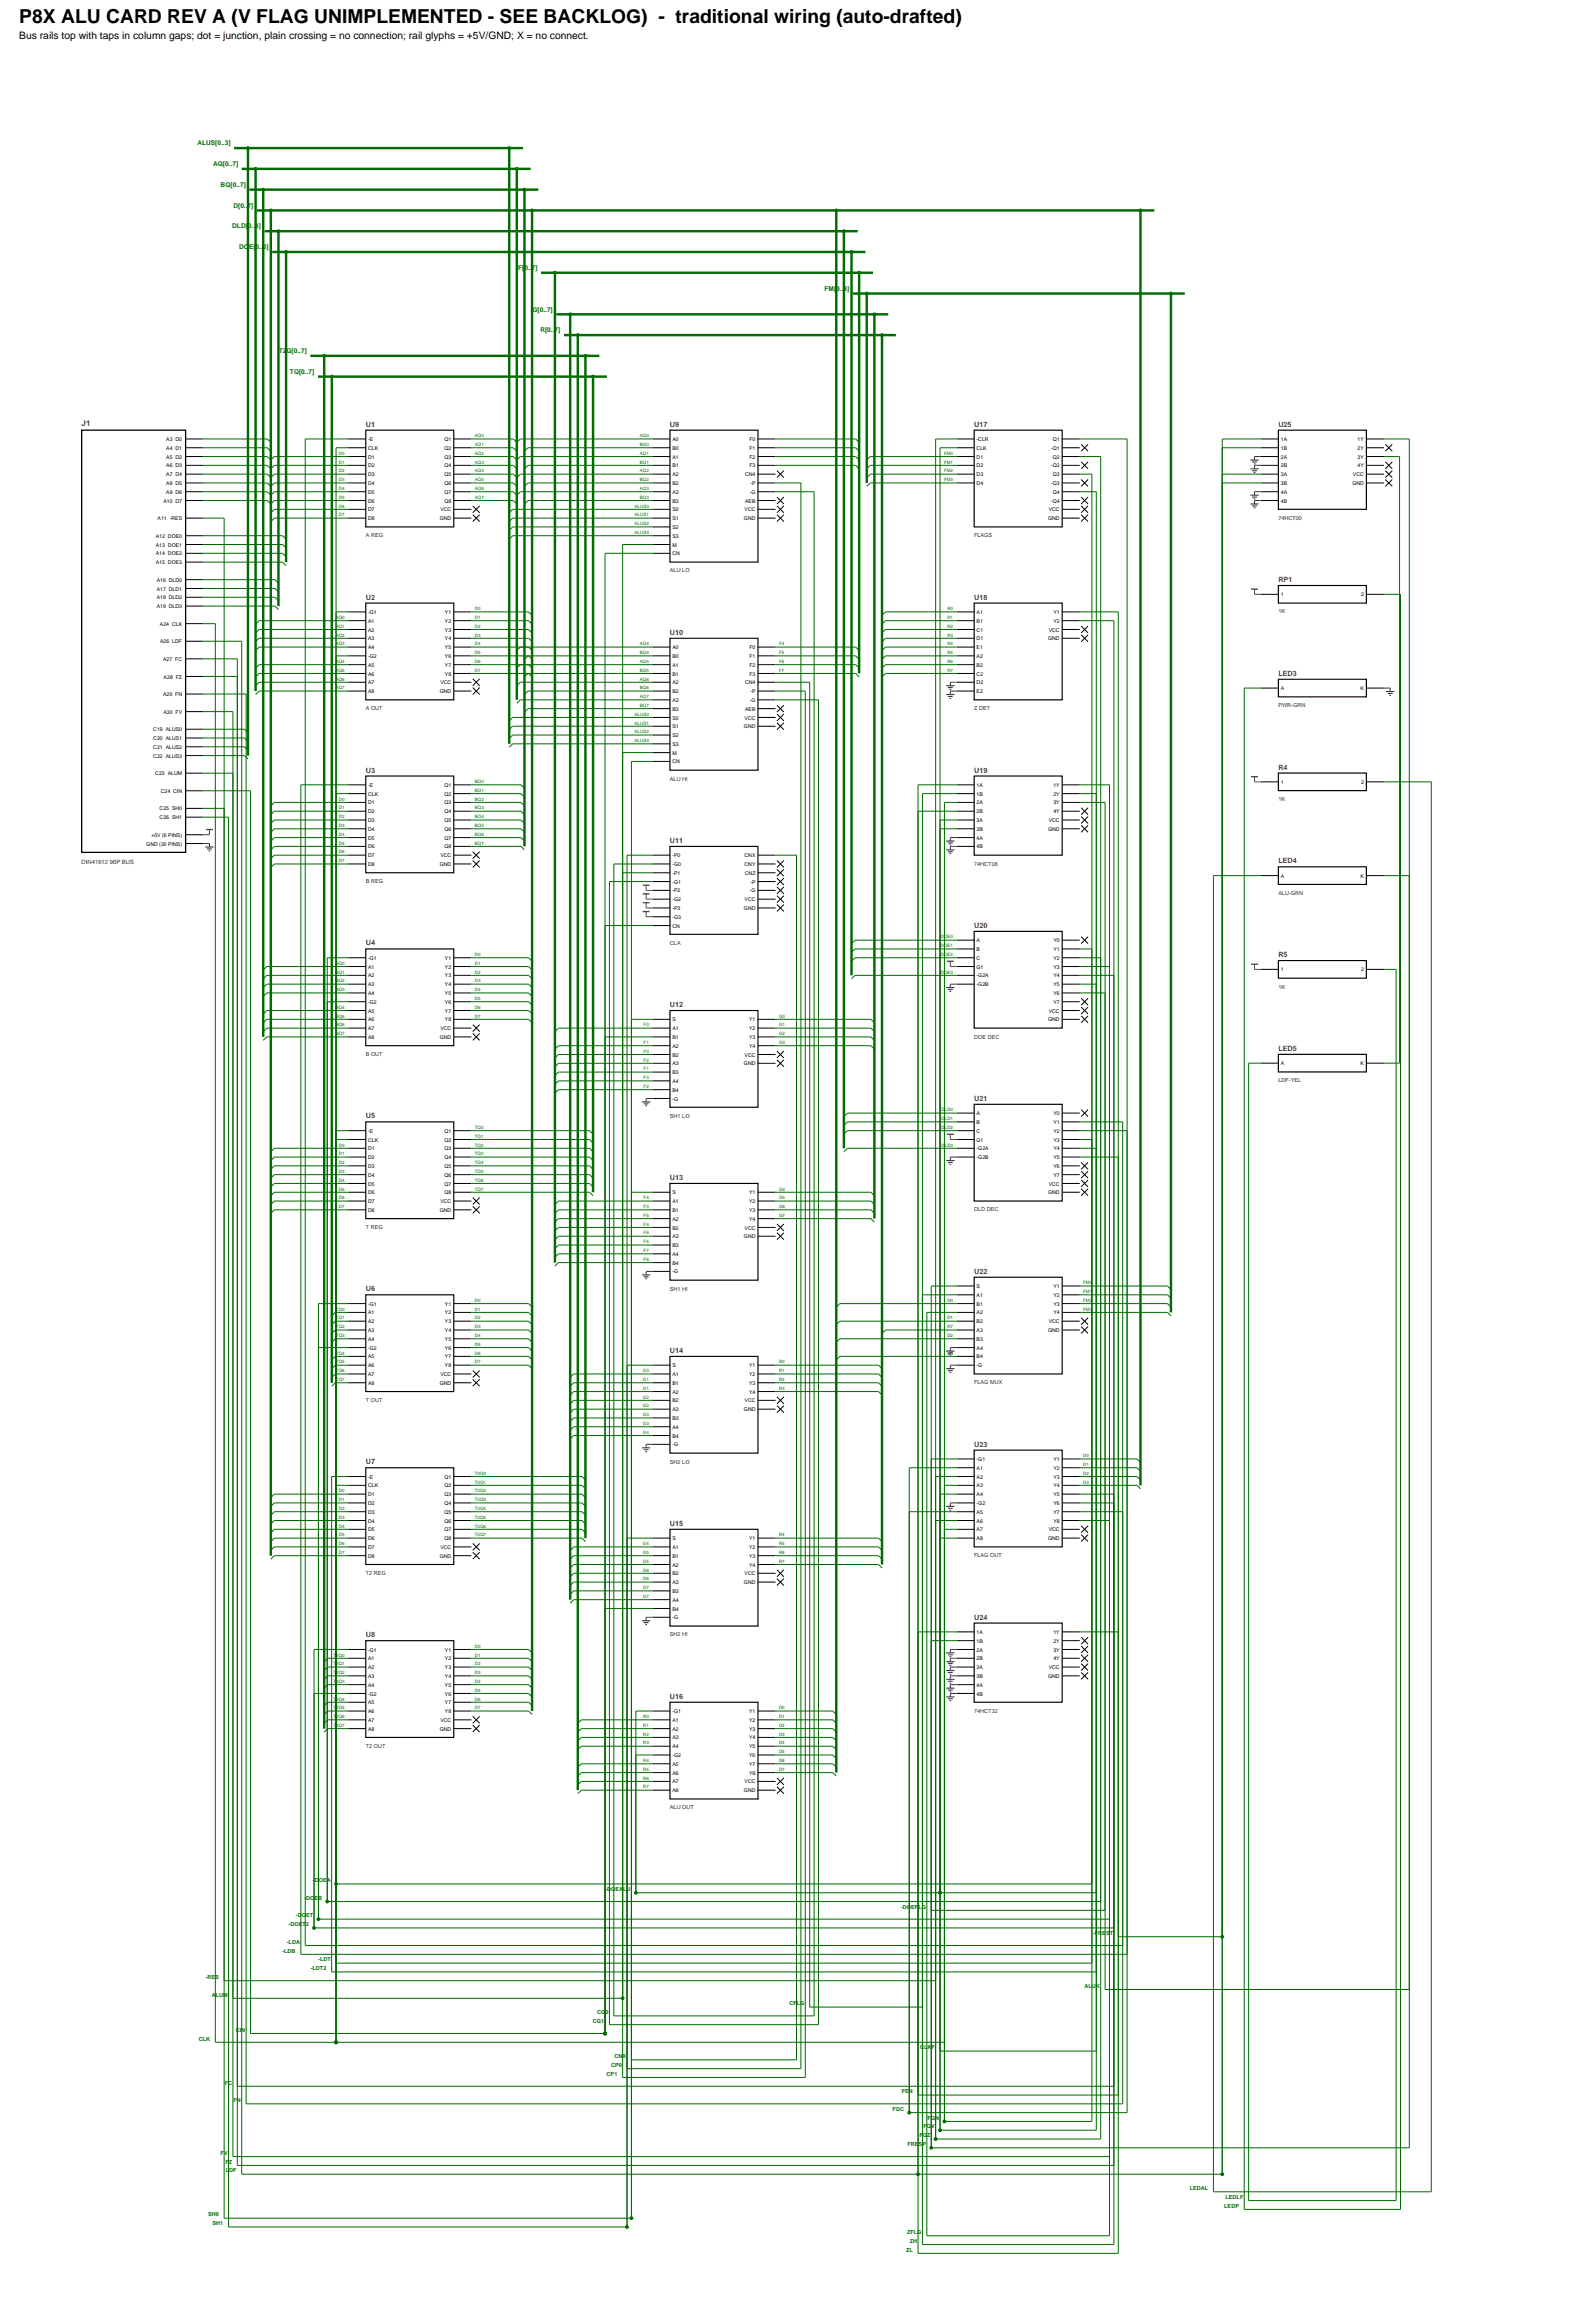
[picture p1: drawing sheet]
<svg xmlns="http://www.w3.org/2000/svg" width="435mm" height="637mm" viewBox="0 0 435 637" stroke-linecap="round" stroke-linejoin="round" font-family="sans-serif">
<defs><g id="words">
<text font-size="5.3" x="5.3" y="6.4">P8X ALU CARD REV A (V FLAG UNIMPLEMENTED - SEE BACKLOG) - traditional wiring (auto-drafted)</text>
<text font-size="2.8" x="5.3" y="10.6">Bus rails top with taps in column gaps; dot = junction, plain crossing = no connection; rail glyphs = +5V/GND; X = no connect.</text>
<text font-size="2.2" fill="#b81414" x="22.4" y="116.9">J1</text>
<g font-size="2" fill="#b81414">
<text x="100.3" y="117.1">U1</text>
<text x="183.7" y="117.1">U9</text>
<text x="267.1" y="117.1">U17</text>
<text x="350.5" y="117.1">U25</text>
<text x="350.5" y="159.7">RP1</text>
<text x="100.3" y="164.5">U2</text>
<text x="267.1" y="164.5">U18</text>
<text x="183.7" y="174.2">U10</text>
<text x="350.5" y="185.4">LED3</text>
<text x="100.3" y="212">U3</text>
<text x="267.1" y="212">U19</text>
<text x="350.5" y="211.1">R4</text>
<text x="183.7" y="231.3">U11</text>
<text x="350.5" y="236.9">LED4</text>
<text x="267.1" y="254.6">U20</text>
<text x="100.3" y="259.4">U4</text>
<text x="350.5" y="262.6">R5</text>
<text x="183.7" y="276.3">U12</text>
<text x="350.5" y="288.3">LED5</text>
<text x="267.1" y="302">U21</text>
<text x="100.3" y="306.8">U5</text>
<text x="183.7" y="323.7">U13</text>
<text x="267.1" y="349.5">U22</text>
<text x="100.3" y="354.3">U6</text>
<text x="183.7" y="371.2">U14</text>
<text x="100.3" y="401.7">U7</text>
<text x="267.1" y="396.9">U23</text>
<text x="183.7" y="418.6">U15</text>
<text x="100.3" y="449.2">U8</text>
<text x="267.1" y="444.3">U24</text>
<text x="183.7" y="466.1">U16</text>
</g>
<g font-size="1.8" fill="#006b00">
<text x="54.1" y="39.9">ALUS[0..3]</text>
<text x="58.4" y="45.6">AQ[0..7]</text>
<text x="60.5" y="51.3">BQ[0..7]</text>
<text x="64" y="57">D[0..7]</text>
<text x="63.7" y="62.7">DLD[0..3]</text>
<text x="65.6" y="68.4">DOE[0..3]</text>
<text x="142.1" y="74.1">F[0..7]</text>
<text x="226.1" y="79.8">FM[0..3]</text>
<text x="146" y="85.5">G[0..7]</text>
<text x="148.2" y="91.2">R[0..7]</text>
<text x="76.4" y="96.9">T2Q[0..7]</text>
<text x="79.5" y="102.6">TQ[0..7]</text>
</g>
<text font-size="1.6" fill="#0000a6" x="22.4" y="237.1">DIN41612 96P BUS</text>
<g font-size="1.5" fill="#0000a6">
<text x="350.5" y="142.6">74HCT00</text>
<text x="100.3" y="147.4">A REG</text>
<text x="267.1" y="147.4">FLAGS</text>
<text x="183.7" y="157.1">ALU LO</text>
<text x="350.5" y="168.3">1K</text>
<text x="100.3" y="194.9">A OUT</text>
<text x="267.1" y="194.9">Z DET</text>
<text x="350.5" y="194">PWR-GRN</text>
<text x="183.7" y="214.2">ALU HI</text>
<text x="350.5" y="219.8">1K</text>
<text x="267.1" y="237.5">74HCT08</text>
<text x="100.3" y="242.3">B REG</text>
<text x="350.5" y="245.5">ALU-GRN</text>
<text x="183.7" y="259.2">CLA</text>
<text x="350.5" y="271.2">1K</text>
<text x="267.1" y="284.9">DOE DEC</text>
<text x="100.3" y="289.7">B OUT</text>
<text x="350.5" y="296.9">LDF-YEL</text>
<text x="183.7" y="306.6">SH1 LO</text>
<text x="267.1" y="332.4">DLD DEC</text>
<text x="100.3" y="337.2">T REG</text>
<text x="183.7" y="354.1">SH1 HI</text>
<text x="267.1" y="379.8">FLAG MUX</text>
<text x="100.3" y="384.6">T OUT</text>
<text x="183.7" y="401.5">SH2 LO</text>
<text x="267.1" y="427.2">FLAG OUT</text>
<text x="100.3" y="432.1">T2 REG</text>
<text x="183.7" y="449">SH2 HI</text>
<text x="267.1" y="469.9">74HCT32</text>
<text x="100.3" y="479.5">T2 OUT</text>
<text x="183.7" y="496.4">ALU OUT</text>
</g>
<g font-size="1.5" fill="#006b00">
<text x="83.4" y="521.2">-DOEB</text>
<text x="85.8" y="516.4">-DOEA</text>
<text x="166" y="518.8">-DOEALU</text>
<text x="81.2" y="526">-DOET</text>
<text x="247.1" y="523.6">-DOEFLG</text>
<text x="78.6" y="533.3">-LDA</text>
<text x="79.1" y="528.5">-DOET2</text>
<text x="299.7" y="530.9">-FREST</text>
<text x="77.4" y="535.7">-LDB</text>
<text x="87.3" y="538.1">-LDT</text>
<text x="56.4" y="542.9">-RES</text>
<text x="85.2" y="540.5">-LDT2</text>
<text x="297.4" y="545.3">ALUK</text>
<text x="58.1" y="547.8">ALUM</text>
<text x="216.5" y="550.2">CFLG</text>
<text x="64.7" y="557.4">CIN</text>
<text x="162.6" y="555">CG1</text>
<text x="163.8" y="552.6">CG0</text>
<text x="54.5" y="559.8">CLK</text>
<text x="252.3" y="562.2">CLKF</text>
<text x="166.3" y="569.5">CP1</text>
<text x="167.6" y="567.1">CP0</text>
<text x="168.5" y="564.7">CNX</text>
<text x="61.6" y="571.9">FC</text>
<text x="247.3" y="574.3">FEN</text>
<text x="64" y="576.7">FN</text>
<text x="244.7" y="579.1">FQC</text>
<text x="254.3" y="581.5">FQN</text>
<text x="252.1" y="586.4">FQZ</text>
<text x="253.2" y="584">FQV</text>
<text x="60.5" y="591.2">FV</text>
<text x="61.8" y="593.6">FZ</text>
<text x="248.8" y="588.8">FRESP</text>
<text x="61.9" y="596">LDF</text>
<text x="326.2" y="600.8">LEDAL</text>
<text x="335.7" y="605.7">LEDP</text>
<text x="336" y="603.3">LEDLF</text>
<text x="57.1" y="608.1">SH0</text>
<text x="58.3" y="610.5">SH1</text>
<text x="248.4" y="617.7">ZL</text>
<text x="248.7" y="612.9">ZFLG</text>
<text x="249.5" y="615.3">ZH</text>
</g>
<g font-size="1.4">
<text x="45.6" y="121">A3 D0</text>
<text x="45.6" y="123.4">A4 D1</text>
<text x="45.6" y="125.8">A5 D2</text>
<text x="101" y="121">-E</text>
<text x="101" y="123.4">CLK</text>
<text x="101" y="125.8">D1</text>
<text x="121.9" y="121">Q1</text>
<text x="121.9" y="123.4">Q2</text>
<text x="121.9" y="125.8">Q3</text>
<text x="184.4" y="121">A0</text>
<text x="184.4" y="123.4">B0</text>
<text x="184.4" y="125.8">A1</text>
<text x="205.5" y="121">F0</text>
<text x="205.5" y="123.4">F1</text>
<text x="205.5" y="125.8">F2</text>
<text x="267.8" y="121">-CLR</text>
<text x="267.8" y="123.4">CLK</text>
<text x="267.8" y="125.8">D1</text>
<text x="288.2" y="123.4">-Q1</text>
<text x="288.7" y="121">Q1</text>
<text x="288.7" y="125.8">Q2</text>
<text x="351.2" y="121">1A</text>
<text x="351.2" y="123.4">1B</text>
<text x="351.2" y="125.8">2A</text>
<text x="372.2" y="121">1Y</text>
<text x="372.2" y="123.4">2Y</text>
<text x="372.2" y="125.8">3Y</text>
<text x="45.6" y="128.2">A6 D3</text>
<text x="45.6" y="130.7">A7 D4</text>
<text x="101" y="128.2">D2</text>
<text x="101" y="130.7">D3</text>
<text x="121.9" y="128.2">Q4</text>
<text x="121.9" y="130.7">Q5</text>
<text x="184.4" y="128.2">B1</text>
<text x="184.4" y="130.7">A2</text>
<text x="204.3" y="130.7">CN4</text>
<text x="205.5" y="128.2">F3</text>
<text x="267.8" y="128.2">D2</text>
<text x="267.8" y="130.7">D3</text>
<text x="288.2" y="128.2">-Q2</text>
<text x="288.7" y="130.7">Q3</text>
<text x="351.2" y="128.2">2B</text>
<text x="351.2" y="130.7">3A</text>
<text x="371" y="130.7">VCC</text>
<text x="372.2" y="128.2">4Y</text>
<text x="44.8" y="137.9">A10 D7</text>
<text x="45.6" y="133.1">A8 D5</text>
<text x="45.6" y="135.5">A9 D6</text>
<text x="101" y="133.1">D4</text>
<text x="101" y="135.5">D5</text>
<text x="101" y="137.9">D6</text>
<text x="121.9" y="133.1">Q6</text>
<text x="121.9" y="135.5">Q7</text>
<text x="121.9" y="137.9">Q8</text>
<text x="184.4" y="133.1">B2</text>
<text x="184.4" y="135.5">A3</text>
<text x="184.4" y="137.9">B3</text>
<text x="204.3" y="137.9">AEB</text>
<text x="205.6" y="135.5">-G</text>
<text x="205.7" y="133.1">-P</text>
<text x="267.8" y="133.1">D4</text>
<text x="288.2" y="133.1">-Q3</text>
<text x="288.2" y="137.9">-Q4</text>
<text x="288.7" y="135.5">Q4</text>
<text x="351.2" y="133.1">3B</text>
<text x="351.2" y="135.5">4A</text>
<text x="351.2" y="137.9">4B</text>
<text x="370.8" y="133.1">GND</text>
<text x="43.2" y="142.7">A11 -RES</text>
<text x="101" y="140.3">D7</text>
<text x="101" y="142.7">D8</text>
<text x="120.6" y="142.7">GND</text>
<text x="120.7" y="140.3">VCC</text>
<text x="184.4" y="140.3">S0</text>
<text x="184.4" y="142.7">S1</text>
<text x="204" y="142.7">GND</text>
<text x="204.2" y="140.3">VCC</text>
<text x="287.4" y="142.7">GND</text>
<text x="287.6" y="140.3">VCC</text>
<text x="42.7" y="147.5">A12 DOE0</text>
<text x="42.7" y="150">A13 DOE1</text>
<text x="184.4" y="145.1">S2</text>
<text x="184.4" y="147.5">S3</text>
<text x="184.4" y="150">M</text>
<text x="42.7" y="152.4">A14 DOE2</text>
<text x="42.7" y="154.8">A15 DOE3</text>
<text x="184.4" y="152.4">CN</text>
<text x="43" y="159.6">A16 DLD0</text>
<text x="43" y="162">A17 DLD1</text>
<text x="43" y="164.4">A18 DLD2</text>
<text x="43" y="166.8">A19 DLD3</text>
<text x="351.2" y="163.6">1</text>
<text x="373.2" y="163.6">2</text>
<text x="43.8" y="171.7">A24 CLK</text>
<text x="101" y="168.4">-G1</text>
<text x="101" y="170.9">A1</text>
<text x="101" y="173.3">A2</text>
<text x="122" y="168.4">Y1</text>
<text x="122" y="170.9">Y2</text>
<text x="122" y="173.3">Y3</text>
<text x="267.8" y="168.4">A1</text>
<text x="267.8" y="170.9">B1</text>
<text x="267.8" y="173.3">C1</text>
<text x="287.6" y="173.3">VCC</text>
<text x="288.8" y="168.4">Y1</text>
<text x="288.8" y="170.9">Y2</text>
<text x="43.9" y="176.5">A26 LDF</text>
<text x="101" y="175.7">A3</text>
<text x="101" y="178.1">A4</text>
<text x="122" y="175.7">Y4</text>
<text x="122" y="178.1">Y5</text>
<text x="184.4" y="178.1">A0</text>
<text x="205.5" y="178.1">F0</text>
<text x="267.8" y="175.7">D1</text>
<text x="267.8" y="178.1">E1</text>
<text x="287.4" y="175.7">GND</text>
<text x="44.7" y="181.3">A27 FC</text>
<text x="101" y="180.5">-G2</text>
<text x="101" y="182.9">A5</text>
<text x="101" y="185.3">A6</text>
<text x="122" y="180.5">Y6</text>
<text x="122" y="182.9">Y7</text>
<text x="122" y="185.3">Y8</text>
<text x="184.4" y="180.5">B0</text>
<text x="184.4" y="182.9">A1</text>
<text x="184.4" y="185.3">B1</text>
<text x="205.5" y="180.5">F1</text>
<text x="205.5" y="182.9">F2</text>
<text x="205.5" y="185.3">F3</text>
<text x="267.8" y="180.5">A2</text>
<text x="267.8" y="182.9">B2</text>
<text x="267.8" y="185.3">C2</text>
<text x="44.7" y="191">A29 FN</text>
<text x="44.9" y="186.2">A28 FZ</text>
<text x="101" y="187.7">A7</text>
<text x="101" y="190.2">A8</text>
<text x="120.6" y="190.2">GND</text>
<text x="120.7" y="187.7">VCC</text>
<text x="184.4" y="187.7">A2</text>
<text x="184.4" y="190.2">B2</text>
<text x="204.3" y="187.7">CN4</text>
<text x="205.7" y="190.2">-P</text>
<text x="267.8" y="187.7">D2</text>
<text x="267.8" y="190.2">E2</text>
<text x="351.2" y="189.3">A</text>
<text x="373" y="189.3">K</text>
<text x="44.8" y="195.8">A30 FV</text>
<text x="184.4" y="192.6">A3</text>
<text x="184.4" y="195">B3</text>
<text x="184.4" y="197.4">S0</text>
<text x="204.2" y="197.4">VCC</text>
<text x="204.3" y="195">AEB</text>
<text x="205.6" y="192.6">-G</text>
<text x="42" y="200.6">C19 ALUS0</text>
<text x="42" y="203">C20 ALUS1</text>
<text x="184.4" y="199.8">S1</text>
<text x="184.4" y="202.2">S2</text>
<text x="204" y="199.8">GND</text>
<text x="42" y="205.5">C21 ALUS2</text>
<text x="42" y="207.9">C22 ALUS3</text>
<text x="184.4" y="204.6">S3</text>
<text x="184.4" y="207.1">M</text>
<text x="184.4" y="209.5">CN</text>
<text x="42.6" y="212.7">C23 ALUM</text>
<text x="101" y="215.9">-E</text>
<text x="121.9" y="215.9">Q1</text>
<text x="267.8" y="215.9">1A</text>
<text x="288.8" y="215.9">1Y</text>
<text x="351.2" y="215.1">1</text>
<text x="373.2" y="215.1">2</text>
<text x="44.1" y="217.5">C24 CIN</text>
<text x="101" y="218.3">CLK</text>
<text x="101" y="220.7">D1</text>
<text x="121.9" y="218.3">Q2</text>
<text x="121.9" y="220.7">Q3</text>
<text x="267.8" y="218.3">1B</text>
<text x="267.8" y="220.7">2A</text>
<text x="288.8" y="218.3">2Y</text>
<text x="288.8" y="220.7">3Y</text>
<text x="43.8" y="222.3">C25 SH0</text>
<text x="43.8" y="224.8">C26 SH1</text>
<text x="101" y="223.1">D2</text>
<text x="101" y="225.5">D3</text>
<text x="101" y="228">D4</text>
<text x="121.9" y="223.1">Q4</text>
<text x="121.9" y="225.5">Q5</text>
<text x="121.9" y="228">Q6</text>
<text x="267.8" y="223.1">2B</text>
<text x="267.8" y="225.5">3A</text>
<text x="267.8" y="228">3B</text>
<text x="287.4" y="228">GND</text>
<text x="287.6" y="225.5">VCC</text>
<text x="288.8" y="223.1">4Y</text>
<text x="40.1" y="232">GND (30 PINS)</text>
<text x="41.5" y="229.6">+5V (6 PINS)</text>
<text x="101" y="230.4">D5</text>
<text x="101" y="232.8">D6</text>
<text x="121.9" y="230.4">Q7</text>
<text x="121.9" y="232.8">Q8</text>
<text x="267.8" y="230.4">4A</text>
<text x="267.8" y="232.8">4B</text>
<text x="101" y="235.2">D7</text>
<text x="101" y="237.6">D8</text>
<text x="120.6" y="237.6">GND</text>
<text x="120.7" y="235.2">VCC</text>
<text x="184.4" y="235.2">-P0</text>
<text x="184.4" y="237.6">-G0</text>
<text x="204.2" y="235.2">CNX</text>
<text x="204.2" y="237.6">CNY</text>
<text x="184.4" y="240">-P1</text>
<text x="184.4" y="242.4">-G1</text>
<text x="184.4" y="244.8">-P2</text>
<text x="204.2" y="240">CNZ</text>
<text x="205.6" y="244.8">-G</text>
<text x="205.7" y="242.4">-P</text>
<text x="351.2" y="240.8">A</text>
<text x="373" y="240.8">K</text>
<text x="184.4" y="247.3">-G2</text>
<text x="184.4" y="249.7">-P3</text>
<text x="204" y="249.7">GND</text>
<text x="204.2" y="247.3">VCC</text>
<text x="184.4" y="252.1">-G3</text>
<text x="184.4" y="254.5">CN</text>
<text x="101" y="263.3">-G1</text>
<text x="122" y="263.3">Y1</text>
<text x="267.8" y="258.5">A</text>
<text x="267.8" y="260.9">B</text>
<text x="267.8" y="263.3">C</text>
<text x="288.8" y="258.5">Y0</text>
<text x="288.8" y="260.9">Y1</text>
<text x="288.8" y="263.3">Y2</text>
<text x="101" y="265.7">A1</text>
<text x="101" y="268.2">A2</text>
<text x="122" y="265.7">Y2</text>
<text x="122" y="268.2">Y3</text>
<text x="267.8" y="265.7">G1</text>
<text x="267.8" y="268.2">-G2A</text>
<text x="288.8" y="265.7">Y3</text>
<text x="288.8" y="268.2">Y4</text>
<text x="351.2" y="266.5">1</text>
<text x="373.2" y="266.5">2</text>
<text x="101" y="270.6">A3</text>
<text x="101" y="273">A4</text>
<text x="101" y="275.4">-G2</text>
<text x="122" y="270.6">Y4</text>
<text x="122" y="273">Y5</text>
<text x="122" y="275.4">Y6</text>
<text x="267.8" y="270.6">-G2B</text>
<text x="288.8" y="270.6">Y5</text>
<text x="288.8" y="273">Y6</text>
<text x="288.8" y="275.4">Y7</text>
<text x="101" y="277.8">A5</text>
<text x="101" y="280.2">A6</text>
<text x="122" y="277.8">Y7</text>
<text x="122" y="280.2">Y8</text>
<text x="184.4" y="280.2">S</text>
<text x="205.4" y="280.2">Y1</text>
<text x="287.4" y="280.2">GND</text>
<text x="287.6" y="277.8">VCC</text>
<text x="101" y="282.6">A7</text>
<text x="101" y="285">A8</text>
<text x="120.6" y="285">GND</text>
<text x="120.7" y="282.6">VCC</text>
<text x="184.4" y="282.6">A1</text>
<text x="184.4" y="285">B1</text>
<text x="184.4" y="287.5">A2</text>
<text x="205.4" y="282.6">Y2</text>
<text x="205.4" y="285">Y3</text>
<text x="205.4" y="287.5">Y4</text>
<text x="184.4" y="289.9">B2</text>
<text x="184.4" y="292.3">A3</text>
<text x="204" y="292.3">GND</text>
<text x="204.2" y="289.9">VCC</text>
<text x="351.2" y="292.2">A</text>
<text x="373" y="292.2">K</text>
<text x="184.4" y="294.7">B3</text>
<text x="184.4" y="297.1">A4</text>
<text x="184.4" y="299.5">B4</text>
<text x="184.4" y="301.9">-G</text>
<text x="267.8" y="305.9">A</text>
<text x="288.8" y="305.9">Y0</text>
<text x="101" y="310.8">-E</text>
<text x="121.9" y="310.8">Q1</text>
<text x="267.8" y="308.4">B</text>
<text x="267.8" y="310.8">C</text>
<text x="288.8" y="308.4">Y1</text>
<text x="288.8" y="310.8">Y2</text>
<text x="101" y="313.2">CLK</text>
<text x="101" y="315.6">D1</text>
<text x="121.9" y="313.2">Q2</text>
<text x="121.9" y="315.6">Q3</text>
<text x="267.8" y="313.2">G1</text>
<text x="267.8" y="315.6">-G2A</text>
<text x="288.8" y="313.2">Y3</text>
<text x="288.8" y="315.6">Y4</text>
<text x="101" y="318">D2</text>
<text x="101" y="320.4">D3</text>
<text x="101" y="322.8">D4</text>
<text x="121.9" y="318">Q4</text>
<text x="121.9" y="320.4">Q5</text>
<text x="121.9" y="322.8">Q6</text>
<text x="267.8" y="318">-G2B</text>
<text x="288.8" y="318">Y5</text>
<text x="288.8" y="320.4">Y6</text>
<text x="288.8" y="322.8">Y7</text>
<text x="101" y="325.3">D5</text>
<text x="101" y="327.7">D6</text>
<text x="121.9" y="325.3">Q7</text>
<text x="121.9" y="327.7">Q8</text>
<text x="184.4" y="327.7">S</text>
<text x="205.4" y="327.7">Y1</text>
<text x="287.4" y="327.7">GND</text>
<text x="287.6" y="325.3">VCC</text>
<text x="101" y="330.1">D7</text>
<text x="101" y="332.5">D8</text>
<text x="120.6" y="332.5">GND</text>
<text x="120.7" y="330.1">VCC</text>
<text x="184.4" y="330.1">A1</text>
<text x="184.4" y="332.5">B1</text>
<text x="184.4" y="334.9">A2</text>
<text x="205.4" y="330.1">Y2</text>
<text x="205.4" y="332.5">Y3</text>
<text x="205.4" y="334.9">Y4</text>
<text x="184.4" y="337.3">B2</text>
<text x="184.4" y="339.7">A3</text>
<text x="204" y="339.7">GND</text>
<text x="204.2" y="337.3">VCC</text>
<text x="184.4" y="342.1">B3</text>
<text x="184.4" y="344.6">A4</text>
<text x="184.4" y="347">B4</text>
<text x="184.4" y="349.4">-G</text>
<text x="267.8" y="353.4">S</text>
<text x="288.8" y="353.4">Y1</text>
<text x="101" y="358.2">-G1</text>
<text x="122" y="358.2">Y1</text>
<text x="267.8" y="355.8">A1</text>
<text x="267.8" y="358.2">B1</text>
<text x="288.8" y="355.8">Y2</text>
<text x="288.8" y="358.2">Y3</text>
<text x="101" y="360.6">A1</text>
<text x="101" y="363">A2</text>
<text x="101" y="365.5">A3</text>
<text x="122" y="360.6">Y2</text>
<text x="122" y="363">Y3</text>
<text x="122" y="365.5">Y4</text>
<text x="267.8" y="360.6">A2</text>
<text x="267.8" y="363">B2</text>
<text x="267.8" y="365.5">A3</text>
<text x="287.4" y="365.5">GND</text>
<text x="287.6" y="363">VCC</text>
<text x="288.8" y="360.6">Y4</text>
<text x="101" y="367.9">A4</text>
<text x="101" y="370.3">-G2</text>
<text x="122" y="367.9">Y5</text>
<text x="122" y="370.3">Y6</text>
<text x="267.8" y="367.9">B3</text>
<text x="267.8" y="370.3">A4</text>
<text x="101" y="372.7">A5</text>
<text x="101" y="375.1">A6</text>
<text x="101" y="377.5">A7</text>
<text x="120.7" y="377.5">VCC</text>
<text x="122" y="372.7">Y7</text>
<text x="122" y="375.1">Y8</text>
<text x="184.4" y="375.1">S</text>
<text x="184.4" y="377.5">A1</text>
<text x="205.4" y="375.1">Y1</text>
<text x="205.4" y="377.5">Y2</text>
<text x="267.8" y="372.7">B4</text>
<text x="267.8" y="375.1">-G</text>
<text x="101" y="379.9">A8</text>
<text x="120.6" y="379.9">GND</text>
<text x="184.4" y="379.9">B1</text>
<text x="184.4" y="382.3">A2</text>
<text x="205.4" y="379.9">Y3</text>
<text x="205.4" y="382.3">Y4</text>
<text x="184.4" y="384.8">B2</text>
<text x="184.4" y="387.2">A3</text>
<text x="184.4" y="389.6">B3</text>
<text x="204" y="387.2">GND</text>
<text x="204.2" y="384.8">VCC</text>
<text x="184.4" y="392">A4</text>
<text x="184.4" y="394.4">B4</text>
<text x="184.4" y="396.8">-G</text>
<text x="267.8" y="400.8">-G1</text>
<text x="288.8" y="400.8">Y1</text>
<text x="101" y="405.7">-E</text>
<text x="121.9" y="405.7">Q1</text>
<text x="267.8" y="403.2">A1</text>
<text x="267.8" y="405.7">A2</text>
<text x="288.8" y="403.2">Y2</text>
<text x="288.8" y="405.7">Y3</text>
<text x="101" y="408.1">CLK</text>
<text x="101" y="410.5">D1</text>
<text x="101" y="412.9">D2</text>
<text x="121.9" y="408.1">Q2</text>
<text x="121.9" y="410.5">Q3</text>
<text x="121.9" y="412.9">Q4</text>
<text x="267.8" y="408.1">A3</text>
<text x="267.8" y="410.5">A4</text>
<text x="267.8" y="412.9">-G2</text>
<text x="288.8" y="408.1">Y4</text>
<text x="288.8" y="410.5">Y5</text>
<text x="288.8" y="412.9">Y6</text>
<text x="101" y="415.3">D3</text>
<text x="101" y="417.7">D4</text>
<text x="121.9" y="415.3">Q5</text>
<text x="121.9" y="417.7">Q6</text>
<text x="267.8" y="415.3">A5</text>
<text x="267.8" y="417.7">A6</text>
<text x="288.8" y="415.3">Y7</text>
<text x="288.8" y="417.7">Y8</text>
<text x="101" y="420.1">D5</text>
<text x="101" y="422.6">D6</text>
<text x="101" y="425">D7</text>
<text x="120.7" y="425">VCC</text>
<text x="121.9" y="420.1">Q7</text>
<text x="121.9" y="422.6">Q8</text>
<text x="184.4" y="422.6">S</text>
<text x="184.4" y="425">A1</text>
<text x="205.4" y="422.6">Y1</text>
<text x="205.4" y="425">Y2</text>
<text x="267.8" y="420.1">A7</text>
<text x="267.8" y="422.6">A8</text>
<text x="287.4" y="422.6">GND</text>
<text x="287.6" y="420.1">VCC</text>
<text x="101" y="427.4">D8</text>
<text x="120.6" y="427.4">GND</text>
<text x="184.4" y="427.4">B1</text>
<text x="184.4" y="429.8">A2</text>
<text x="205.4" y="427.4">Y3</text>
<text x="205.4" y="429.8">Y4</text>
<text x="184.4" y="432.2">B2</text>
<text x="184.4" y="434.6">A3</text>
<text x="184.4" y="437">B3</text>
<text x="204" y="434.6">GND</text>
<text x="204.2" y="432.2">VCC</text>
<text x="184.4" y="439.4">A4</text>
<text x="184.4" y="441.9">B4</text>
<text x="184.4" y="444.3">-G</text>
<text x="267.8" y="448.3">1A</text>
<text x="288.8" y="448.3">1Y</text>
<text x="101" y="453.1">-G1</text>
<text x="101" y="455.5">A1</text>
<text x="122" y="453.1">Y1</text>
<text x="122" y="455.5">Y2</text>
<text x="267.8" y="450.7">1B</text>
<text x="267.8" y="453.1">2A</text>
<text x="267.8" y="455.5">2B</text>
<text x="288.8" y="450.7">2Y</text>
<text x="288.8" y="453.1">3Y</text>
<text x="288.8" y="455.5">4Y</text>
<text x="101" y="457.9">A2</text>
<text x="101" y="460.3">A3</text>
<text x="122" y="457.9">Y3</text>
<text x="122" y="460.3">Y4</text>
<text x="267.8" y="457.9">3A</text>
<text x="267.8" y="460.3">3B</text>
<text x="287.4" y="460.3">GND</text>
<text x="287.6" y="457.9">VCC</text>
<text x="101" y="462.8">A4</text>
<text x="101" y="465.2">-G2</text>
<text x="101" y="467.6">A5</text>
<text x="122" y="462.8">Y5</text>
<text x="122" y="465.2">Y6</text>
<text x="122" y="467.6">Y7</text>
<text x="267.8" y="462.8">4A</text>
<text x="267.8" y="465.2">4B</text>
<text x="101" y="470">A6</text>
<text x="101" y="472.4">A7</text>
<text x="120.7" y="472.4">VCC</text>
<text x="122" y="470">Y8</text>
<text x="184.4" y="470">-G1</text>
<text x="184.4" y="472.4">A1</text>
<text x="205.4" y="470">Y1</text>
<text x="205.4" y="472.4">Y2</text>
<text x="101" y="474.8">A8</text>
<text x="120.6" y="474.8">GND</text>
<text x="184.4" y="474.8">A2</text>
<text x="184.4" y="477.2">A3</text>
<text x="184.4" y="479.6">A4</text>
<text x="205.4" y="474.8">Y3</text>
<text x="205.4" y="477.2">Y4</text>
<text x="205.4" y="479.6">Y5</text>
<text x="184.4" y="482.1">-G2</text>
<text x="184.4" y="484.5">A5</text>
<text x="205.4" y="482.1">Y6</text>
<text x="205.4" y="484.5">Y7</text>
<text x="184.4" y="486.9">A6</text>
<text x="184.4" y="489.3">A7</text>
<text x="184.4" y="491.7">A8</text>
<text x="204" y="491.7">GND</text>
<text x="204.2" y="489.3">VCC</text>
<text x="205.4" y="486.9">Y8</text>
</g>
<g font-size="1.2" fill="#006b00">
<text x="130.2" y="120">AQ0</text>
<text x="175.5" y="120">AQ0</text>
<text x="92.9" y="124.8">D0</text>
<text x="130.2" y="122.4">AQ1</text>
<text x="130.2" y="124.8">AQ2</text>
<text x="175.5" y="124.8">AQ1</text>
<text x="175.5" y="122.4">BQ0</text>
<text x="258.9" y="124.8">FM0</text>
<text x="92.9" y="127.2">D1</text>
<text x="92.9" y="129.6">D2</text>
<text x="130.2" y="127.2">AQ3</text>
<text x="130.2" y="129.6">AQ4</text>
<text x="175.5" y="129.6">AQ2</text>
<text x="175.5" y="127.2">BQ1</text>
<text x="258.9" y="127.2">FM1</text>
<text x="258.9" y="129.6">FM2</text>
<text x="92.9" y="132">D3</text>
<text x="92.9" y="134.4">D4</text>
<text x="92.9" y="136.8">D5</text>
<text x="130.2" y="132">AQ5</text>
<text x="130.2" y="134.4">AQ6</text>
<text x="130.2" y="136.8">AQ7</text>
<text x="175.5" y="134.4">AQ3</text>
<text x="175.5" y="132">BQ2</text>
<text x="175.5" y="136.8">BQ3</text>
<text x="258.9" y="132">FM3</text>
<text x="92.9" y="139.3">D6</text>
<text x="92.9" y="141.7">D7</text>
<text x="174" y="139.3">ALUS0</text>
<text x="174" y="141.7">ALUS1</text>
<text x="174" y="144.1">ALUS2</text>
<text x="174" y="146.5">ALUS3</text>
<text x="130.2" y="167.4">D0</text>
<text x="259.8" y="167.4">R0</text>
<text x="92" y="169.8">AQ0</text>
<text x="92" y="172.2">AQ1</text>
<text x="130.2" y="169.8">D1</text>
<text x="130.2" y="172.2">D2</text>
<text x="259.8" y="169.8">R1</text>
<text x="259.8" y="172.2">R2</text>
<text x="92" y="174.6">AQ2</text>
<text x="92" y="177.1">AQ3</text>
<text x="130.2" y="174.6">D3</text>
<text x="130.2" y="177.1">D4</text>
<text x="130.2" y="179.5">D5</text>
<text x="175.5" y="177.1">AQ4</text>
<text x="175.5" y="179.5">BQ4</text>
<text x="213.6" y="177.1">F4</text>
<text x="213.6" y="179.5">F5</text>
<text x="259.8" y="174.6">R3</text>
<text x="259.8" y="177.1">R4</text>
<text x="259.8" y="179.5">R5</text>
<text x="92" y="181.9">AQ4</text>
<text x="92" y="184.3">AQ5</text>
<text x="130.2" y="181.9">D6</text>
<text x="130.2" y="184.3">D7</text>
<text x="175.5" y="181.9">AQ5</text>
<text x="175.5" y="184.3">BQ5</text>
<text x="213.6" y="181.9">F6</text>
<text x="213.6" y="184.3">F7</text>
<text x="259.8" y="181.9">R6</text>
<text x="259.8" y="184.3">R7</text>
<text x="92" y="186.7">AQ6</text>
<text x="92" y="189.1">AQ7</text>
<text x="175.5" y="186.7">AQ6</text>
<text x="175.5" y="191.5">AQ7</text>
<text x="175.5" y="189.1">BQ6</text>
<text x="174" y="196.4">ALUS0</text>
<text x="175.5" y="193.9">BQ7</text>
<text x="174" y="198.8">ALUS1</text>
<text x="174" y="201.2">ALUS2</text>
<text x="174" y="203.6">ALUS3</text>
<text x="130.2" y="214.8">BQ0</text>
<text x="92.9" y="219.7">D0</text>
<text x="130.2" y="217.3">BQ1</text>
<text x="130.2" y="219.7">BQ2</text>
<text x="92.9" y="222.1">D1</text>
<text x="92.9" y="224.5">D2</text>
<text x="92.9" y="226.9">D3</text>
<text x="130.2" y="222.1">BQ3</text>
<text x="130.2" y="224.5">BQ4</text>
<text x="130.2" y="226.9">BQ5</text>
<text x="92.9" y="229.3">D4</text>
<text x="92.9" y="231.7">D5</text>
<text x="130.2" y="229.3">BQ6</text>
<text x="130.2" y="231.7">BQ7</text>
<text x="92.9" y="234.1">D6</text>
<text x="92.9" y="236.6">D7</text>
<text x="258" y="257.5">DOE0</text>
<text x="130.2" y="262.3">D0</text>
<text x="258" y="259.9">DOE1</text>
<text x="258" y="262.3">DOE2</text>
<text x="92" y="264.7">BQ0</text>
<text x="92" y="267.1">BQ1</text>
<text x="92" y="269.5">BQ2</text>
<text x="130.2" y="264.7">D1</text>
<text x="130.2" y="267.1">D2</text>
<text x="130.2" y="269.5">D3</text>
<text x="258" y="267.1">DOE3</text>
<text x="92" y="271.9">BQ3</text>
<text x="130.2" y="271.9">D4</text>
<text x="130.2" y="274.3">D5</text>
<text x="92" y="276.8">BQ4</text>
<text x="92" y="279.2">BQ5</text>
<text x="92" y="281.6">BQ6</text>
<text x="130.2" y="276.8">D6</text>
<text x="130.2" y="279.2">D7</text>
<text x="176.5" y="281.6">F0</text>
<text x="213.6" y="279.2">G0</text>
<text x="213.6" y="281.6">G1</text>
<text x="92" y="284">BQ7</text>
<text x="176.5" y="286.4">F1</text>
<text x="213.6" y="284">G2</text>
<text x="213.6" y="286.4">G3</text>
<text x="176.5" y="288.8">F0</text>
<text x="176.5" y="293.7">F1</text>
<text x="176.5" y="291.2">F2</text>
<text x="176.5" y="298.5">F2</text>
<text x="176.5" y="296.1">F3</text>
<text x="258.2" y="304.9">DLD0</text>
<text x="130.2" y="309.7">TQ0</text>
<text x="258.2" y="307.3">DLD1</text>
<text x="258.2" y="309.7">DLD2</text>
<text x="92.9" y="314.6">D0</text>
<text x="92.9" y="317">D1</text>
<text x="130.2" y="312.1">TQ1</text>
<text x="130.2" y="314.6">TQ2</text>
<text x="130.2" y="317">TQ3</text>
<text x="258.2" y="314.6">DLD3</text>
<text x="92.9" y="319.4">D2</text>
<text x="92.9" y="321.8">D3</text>
<text x="130.2" y="319.4">TQ4</text>
<text x="130.2" y="321.8">TQ5</text>
<text x="92.9" y="324.2">D4</text>
<text x="92.9" y="326.6">D5</text>
<text x="92.9" y="329">D6</text>
<text x="130.2" y="324.2">TQ6</text>
<text x="130.2" y="326.6">TQ7</text>
<text x="176.5" y="329">F4</text>
<text x="213.6" y="326.6">G4</text>
<text x="213.6" y="329">G5</text>
<text x="92.9" y="331.4">D7</text>
<text x="176.5" y="331.4">F3</text>
<text x="176.5" y="333.9">F5</text>
<text x="213.6" y="331.4">G6</text>
<text x="213.6" y="333.9">G7</text>
<text x="176.5" y="336.3">F4</text>
<text x="176.5" y="341.1">F5</text>
<text x="176.5" y="338.7">F6</text>
<text x="176.5" y="345.9">F6</text>
<text x="176.5" y="343.5">F7</text>
<text x="297" y="352.3">FM0</text>
<text x="92.1" y="359.6">TQ0</text>
<text x="130.2" y="357.2">D0</text>
<text x="130.2" y="359.6">D1</text>
<text x="259.8" y="357.2">D0</text>
<text x="297" y="354.8">FM1</text>
<text x="297" y="357.2">FM2</text>
<text x="297" y="359.6">FM3</text>
<text x="92.1" y="362">TQ1</text>
<text x="92.1" y="364.4">TQ2</text>
<text x="130.2" y="362">D2</text>
<text x="130.2" y="364.4">D3</text>
<text x="259.8" y="362">D1</text>
<text x="259.8" y="364.4">R7</text>
<text x="92.1" y="366.8">TQ3</text>
<text x="92.1" y="371.6">TQ4</text>
<text x="130.2" y="366.8">D4</text>
<text x="130.2" y="369.2">D5</text>
<text x="130.2" y="371.6">D6</text>
<text x="259.8" y="366.8">D2</text>
<text x="259.8" y="371.6">D3</text>
<text x="92.1" y="374.1">TQ5</text>
<text x="92.1" y="376.5">TQ6</text>
<text x="130.2" y="374.1">D7</text>
<text x="176.3" y="376.5">G0</text>
<text x="213.6" y="374.1">R0</text>
<text x="213.6" y="376.5">R1</text>
<text x="92.1" y="378.9">TQ7</text>
<text x="176.3" y="378.9">G1</text>
<text x="176.3" y="381.3">G1</text>
<text x="176.3" y="383.7">G2</text>
<text x="213.6" y="378.9">R2</text>
<text x="213.6" y="381.3">R3</text>
<text x="176.3" y="386.1">G2</text>
<text x="176.3" y="388.5">G3</text>
<text x="176.3" y="391">G3</text>
<text x="176.3" y="393.4">G4</text>
<text x="297" y="399.8">D0</text>
<text x="130.2" y="404.6">T2Q0</text>
<text x="130.2" y="407">T2Q1</text>
<text x="297" y="402.2">D1</text>
<text x="297" y="404.6">D2</text>
<text x="297" y="407">D3</text>
<text x="92.9" y="409.4">D0</text>
<text x="92.9" y="411.9">D1</text>
<text x="130.2" y="409.4">T2Q2</text>
<text x="130.2" y="411.9">T2Q3</text>
<text x="92.9" y="414.3">D2</text>
<text x="92.9" y="416.7">D3</text>
<text x="92.9" y="419.1">D4</text>
<text x="130.2" y="414.3">T2Q4</text>
<text x="130.2" y="416.7">T2Q5</text>
<text x="130.2" y="419.1">T2Q6</text>
<text x="92.9" y="421.5">D5</text>
<text x="92.9" y="423.9">D6</text>
<text x="130.2" y="421.5">T2Q7</text>
<text x="176.3" y="423.9">G4</text>
<text x="213.6" y="421.5">R4</text>
<text x="213.6" y="423.9">R5</text>
<text x="92.9" y="426.3">D7</text>
<text x="176.3" y="426.3">G5</text>
<text x="176.3" y="428.7">G5</text>
<text x="176.3" y="431.2">G6</text>
<text x="213.6" y="426.3">R6</text>
<text x="213.6" y="428.7">R7</text>
<text x="176.3" y="433.6">G6</text>
<text x="176.3" y="436">G7</text>
<text x="176.3" y="438.4">G7</text>
<text x="91.4" y="454.5">T2Q0</text>
<text x="130.2" y="452.1">D0</text>
<text x="130.2" y="454.5">D1</text>
<text x="91.4" y="456.9">T2Q1</text>
<text x="91.4" y="459.3">T2Q2</text>
<text x="91.4" y="461.7">T2Q3</text>
<text x="130.2" y="456.9">D2</text>
<text x="130.2" y="459.3">D3</text>
<text x="130.2" y="461.7">D4</text>
<text x="91.4" y="466.5">T2Q4</text>
<text x="130.2" y="464.1">D5</text>
<text x="130.2" y="466.5">D6</text>
<text x="91.4" y="468.9">T2Q5</text>
<text x="91.4" y="471.4">T2Q6</text>
<text x="91.4" y="473.8">T2Q7</text>
<text x="130.2" y="468.9">D7</text>
<text x="176.3" y="471.4">R0</text>
<text x="176.3" y="473.8">R1</text>
<text x="213.6" y="468.9">D0</text>
<text x="213.6" y="471.4">D1</text>
<text x="213.6" y="473.8">D2</text>
<text x="176.3" y="476.2">R2</text>
<text x="176.3" y="478.6">R3</text>
<text x="213.6" y="476.2">D3</text>
<text x="213.6" y="478.6">D4</text>
<text x="176.3" y="483.4">R4</text>
<text x="176.3" y="485.8">R5</text>
<text x="213.6" y="481">D5</text>
<text x="213.6" y="483.4">D6</text>
<text x="213.6" y="485.8">D7</text>
<text x="176.3" y="488.3">R6</text>
<text x="176.3" y="490.7">R7</text>
</g>
</g></defs>
<g fill="none" stroke="#000" stroke-width=".32">
<path d="M100.3 118h24.1v26.6h-24.1zM183.7 118h24.1v36.2h-24.1zM267.1 118h24.1v26.6h-24.1zM350.5 118h24.2v21.7h-24.2zM100.3 165.5h24.1v26.5h-24.1zM183.7 175.1h24.1v36.2h-24.1zM267.1 165.5h24.1v26.5h-24.1zM350.5 160.6h24.2v4.9h-24.2zM350.5 186.4h24.2v4.8h-24.2zM100.3 212.9h24.1v26.5h-24.1zM267.1 212.9h24.1v21.7h-24.1zM350.5 212.1h24.2v4.8h-24.2z"/>
<path d="M183.7 232.2h24.1v24.1h-24.1zM350.5 237.8h24.2v4.8h-24.2zM267.1 255.5h24.1v26.6h-24.1zM100.3 260.3h24.1v26.6h-24.1zM183.7 277.2h24.1v26.6h-24.1zM350.5 263.5h24.2v4.9h-24.2zM350.5 289.3h24.2v4.8h-24.2zM100.3 307.8h24.1v26.5h-24.1zM267.1 303h24.1v26.5h-24.1zM183.7 324.7h24.1v26.5h-24.1zM100.3 355.2h24.1v26.6h-24.1zM267.1 350.4h24.1v26.6h-24.1z"/>
<path d="M183.7 372.1h24.1v26.6h-24.1zM267.1 397.9h24.1v26.5h-24.1zM100.3 402.7h24.1v26.5h-24.1zM183.7 419.6h24.1v26.5h-24.1zM100.3 450.1h24.1v26.6h-24.1zM267.1 445.3h24.1v21.7h-24.1zM183.7 467h24.1v26.6h-24.1z"/>
</g>
<g fill="none" stroke="#000" stroke-width=".27">
<path d="M50.9 120.4h4.8M50.9 122.8h4.8M50.9 125.3h4.8M50.9 127.7h4.8M50.9 130.1h4.8M50.9 132.5h4.8M50.9 134.9h4.8M50.9 137.3h4.8M95.5 120.4h4.8M95.5 122.8h4.8M95.5 125.3h4.8M95.5 127.7h4.8"/>
<path d="M95.5 130.1h4.8M95.5 132.5h4.8M95.5 134.9h4.8M95.5 137.3h4.8M95.5 139.7h4.8M124.4 120.4h4.8M124.4 122.8h4.8M124.4 125.3h4.8M124.4 127.7h4.8M124.4 130.1h4.8M124.4 132.5h4.8M124.4 134.9h4.8"/>
<path d="M124.4 137.3h4.8M124.4 139.7h4.8M178.9 120.4h4.8M178.9 122.8h4.8M178.9 125.3h4.8M178.9 127.7h4.8M178.9 130.1h4.8M178.9 132.5h4.8M178.9 134.9h4.8M178.9 137.3h4.8M178.9 139.7h4.8M207.8 120.4h4.9"/>
<path d="M207.8 122.8h4.9M207.8 125.3h4.9M207.8 127.7h4.9M207.8 130.1h4.9M207.8 132.5h4.9M207.8 134.9h4.9M207.8 137.3h4.9M207.8 139.7h4.9M262.3 120.4h4.8M262.3 122.8h4.8M262.3 125.3h4.8M262.3 127.7h4.8"/>
<path d="M262.3 130.1h4.8M262.3 132.5h4.8M291.2 120.4h4.9M291.2 122.8h4.9M291.2 125.3h4.9M291.2 127.7h4.9M291.2 130.1h4.9M291.2 132.5h4.9M291.2 134.9h4.9M291.2 137.3h4.9M291.2 139.7h4.9M345.7 120.4h4.8"/>
<path d="M345.7 122.8h4.8M345.7 125.3h4.8M345.7 127.7h4.8M345.7 130.1h4.8M345.7 132.5h4.8M345.7 134.9h4.8M345.7 137.3h4.8M374.7 120.4h4.8M374.7 122.8h4.8M374.7 125.3h4.8M374.7 127.7h4.8M374.7 130.1h4.8"/>
<path d="M374.7 132.5h4.8M50.9 142.1h4.8M50.9 147h4.8M50.9 149.4h4.8M50.9 151.8h4.8M50.9 154.2h4.8M50.9 159h4.8M95.5 142.1h4.8M124.4 142.1h4.8M178.9 142.1h4.8M178.9 144.6h4.8M178.9 147h4.8"/>
<path d="M178.9 149.4h4.8M178.9 151.8h4.8M207.8 142.1h4.9M291.2 142.1h4.9M50.9 161.5h4.8M50.9 163.9h4.8M50.9 166.3h4.8M50.9 171.1h4.8M50.9 175.9h4.8M95.5 167.9h4.8M95.5 170.3h4.8M95.5 172.7h4.8"/>
<path d="M95.5 175.1h4.8M95.5 177.5h4.8M95.5 179.9h4.8M124.4 167.9h4.8M124.4 170.3h4.8M124.4 172.7h4.8M124.4 175.1h4.8M124.4 177.5h4.8M124.4 179.9h4.8M178.9 177.5h4.8M178.9 179.9h4.8M207.8 177.5h4.9"/>
<path d="M207.8 179.9h4.9M262.3 167.9h4.8M262.3 170.3h4.8M262.3 172.7h4.8M262.3 175.1h4.8M262.3 177.5h4.8M262.3 179.9h4.8M291.2 167.9h4.9M291.2 170.3h4.9M291.2 172.7h4.9M291.2 175.1h4.9M345.7 163h4.8"/>
<path d="M374.7 163h4.8M50.9 180.8h4.8M50.9 185.6h4.8M50.9 190.4h4.8M50.9 195.2h4.8M95.5 182.4h4.8M95.5 184.8h4.8M95.5 187.2h4.8M95.5 189.6h4.8M124.4 182.4h4.8M124.4 184.8h4.8M124.4 187.2h4.8"/>
<path d="M124.4 189.6h4.8M178.9 182.4h4.8M178.9 184.8h4.8M178.9 187.2h4.8M178.9 189.6h4.8M178.9 192h4.8M178.9 194.4h4.8M178.9 196.8h4.8M178.9 199.2h4.8M207.8 182.4h4.9M207.8 184.8h4.9M207.8 187.2h4.9"/>
<path d="M207.8 189.6h4.9M207.8 192h4.9M207.8 194.4h4.9M207.8 196.8h4.9M207.8 199.2h4.9M262.3 182.4h4.8M262.3 184.8h4.8M262.3 187.2h4.8M262.3 189.6h4.8M345.7 188.8h4.8M374.7 188.8h4.8M50.9 200.1h4.8"/>
<path d="M50.9 202.5h4.8M50.9 204.9h4.8M50.9 207.3h4.8M50.9 212.1h4.8M50.9 217h4.8M95.5 215.3h4.8M95.5 217.7h4.8M124.4 215.3h4.8M124.4 217.7h4.8M178.9 201.7h4.8M178.9 204.1h4.8M178.9 206.5h4.8"/>
<path d="M178.9 208.9h4.8M262.3 215.3h4.8M262.3 217.7h4.8M291.2 215.3h4.9M291.2 217.7h4.9M345.7 214.5h4.8M374.7 214.5h4.8M50.9 221.8h4.8M50.9 224.2h4.8M50.9 229h4.8M50.9 231.4h4.8M95.5 220.1h4.8"/>
<path d="M95.5 222.6h4.8M95.5 225h4.8M95.5 227.4h4.8M95.5 229.8h4.8M95.5 232.2h4.8M95.5 234.6h4.8M95.5 237h4.8M124.4 220.1h4.8M124.4 222.6h4.8M124.4 225h4.8M124.4 227.4h4.8M124.4 229.8h4.8"/>
<path d="M124.4 232.2h4.8M124.4 234.6h4.8M124.4 237h4.8M178.9 234.6h4.8M178.9 237h4.8M178.9 239.4h4.8M207.8 234.6h4.9M207.8 237h4.9M207.8 239.4h4.9M262.3 220.1h4.8M262.3 222.6h4.8M262.3 225h4.8"/>
<path d="M262.3 227.4h4.8M262.3 229.8h4.8M262.3 232.2h4.8M291.2 220.1h4.9M291.2 222.6h4.9M291.2 225h4.9M291.2 227.4h4.9M178.9 241.9h4.8M178.9 244.3h4.8M178.9 246.7h4.8M178.9 249.1h4.8M178.9 251.5h4.8"/>
<path d="M178.9 253.9h4.8M207.8 241.9h4.9M207.8 244.3h4.9M207.8 246.7h4.9M207.8 249.1h4.9M262.3 257.9h4.8M291.2 257.9h4.9M345.7 240.2h4.8M374.7 240.2h4.8M95.5 262.8h4.8M95.5 265.2h4.8M95.5 267.6h4.8"/>
<path d="M95.5 270h4.8M95.5 272.4h4.8M95.5 274.8h4.8M95.5 277.2h4.8M95.5 279.7h4.8M124.4 262.8h4.8M124.4 265.2h4.8M124.4 267.6h4.8M124.4 270h4.8M124.4 272.4h4.8M124.4 274.8h4.8M124.4 277.2h4.8"/>
<path d="M124.4 279.7h4.8M178.9 279.7h4.8M207.8 279.7h4.9M262.3 262.8h4.8M262.3 265.2h4.8M262.3 267.6h4.8M262.3 270h4.8M262.3 260.3h4.8M291.2 262.8h4.9M291.2 265.2h4.9M291.2 267.6h4.9M291.2 270h4.9"/>
<path d="M291.2 272.4h4.9M291.2 274.8h4.9M291.2 277.2h4.9M291.2 279.7h4.9M291.2 260.3h4.9M345.7 266h4.8M374.7 266h4.8M95.5 282.1h4.8M95.5 284.5h4.8M124.4 282.1h4.8M124.4 284.5h4.8M178.9 282.1h4.8"/>
<path d="M178.9 284.5h4.8M178.9 286.9h4.8M178.9 289.3h4.8M178.9 291.7h4.8M178.9 294.1h4.8M178.9 296.5h4.8M178.9 299h4.8M207.8 282.1h4.9M207.8 284.5h4.9M207.8 286.9h4.9M207.8 289.3h4.9M207.8 291.7h4.9"/>
<path d="M345.7 291.7h4.8M374.7 291.7h4.8M95.5 310.2h4.8M95.5 312.6h4.8M95.5 315h4.8M95.5 317.4h4.8M95.5 319.9h4.8M124.4 310.2h4.8M124.4 312.6h4.8M124.4 315h4.8M124.4 317.4h4.8M124.4 319.9h4.8"/>
<path d="M178.9 301.4h4.8M262.3 310.2h4.8M262.3 312.6h4.8M262.3 315h4.8M262.3 317.4h4.8M262.3 305.4h4.8M262.3 307.8h4.8M291.2 310.2h4.9M291.2 312.6h4.9M291.2 315h4.9M291.2 317.4h4.9M291.2 319.9h4.9"/>
<path d="M291.2 305.4h4.9M291.2 307.8h4.9M95.5 322.3h4.8M95.5 324.7h4.8M95.5 327.1h4.8M95.5 329.5h4.8M95.5 331.9h4.8M124.4 322.3h4.8M124.4 324.7h4.8M124.4 327.1h4.8M124.4 329.5h4.8M124.4 331.9h4.8"/>
<path d="M178.9 327.1h4.8M178.9 329.5h4.8M178.9 331.9h4.8M178.9 334.3h4.8M178.9 336.7h4.8M178.9 339.2h4.8M207.8 327.1h4.9M207.8 329.5h4.9M207.8 331.9h4.9M207.8 334.3h4.9M207.8 336.7h4.9M207.8 339.2h4.9"/>
<path d="M291.2 322.3h4.9M291.2 324.7h4.9M291.2 327.1h4.9M95.5 357.6h4.8M124.4 357.6h4.8M178.9 341.6h4.8M178.9 344h4.8M178.9 346.4h4.8M178.9 348.8h4.8M262.3 357.6h4.8M262.3 352.8h4.8M262.3 355.2h4.8"/>
<path d="M291.2 357.6h4.9M291.2 352.8h4.9M291.2 355.2h4.9M95.5 360.1h4.8M95.5 362.5h4.8M95.5 364.9h4.8M95.5 367.3h4.8M95.5 369.7h4.8M95.5 372.1h4.8M95.5 374.5h4.8M95.5 377h4.8M95.5 379.4h4.8"/>
<path d="M124.4 360.1h4.8M124.4 362.5h4.8M124.4 364.9h4.8M124.4 367.3h4.8M124.4 369.7h4.8M124.4 372.1h4.8M124.4 374.5h4.8M124.4 377h4.8M124.4 379.4h4.8M178.9 374.5h4.8M178.9 377h4.8M178.9 379.4h4.8"/>
<path d="M207.8 374.5h4.9M207.8 377h4.9M207.8 379.4h4.9M262.3 360.1h4.8M262.3 362.5h4.8M262.3 364.9h4.8M262.3 367.3h4.8M262.3 369.7h4.8M262.3 372.1h4.8M262.3 374.5h4.8M291.2 360.1h4.9M291.2 362.5h4.9"/>
<path d="M291.2 364.9h4.9M178.9 381.8h4.8M178.9 384.2h4.8M178.9 386.6h4.8M178.9 389h4.8M178.9 391.4h4.8M178.9 393.8h4.8M178.9 396.3h4.8M207.8 381.8h4.9M207.8 384.2h4.9M207.8 386.6h4.9M95.5 405.1h4.8"/>
<path d="M95.5 407.5h4.8M95.5 409.9h4.8M95.5 412.3h4.8M95.5 414.7h4.8M95.5 417.2h4.8M95.5 419.6h4.8M124.4 405.1h4.8M124.4 407.5h4.8M124.4 409.9h4.8M124.4 412.3h4.8M124.4 414.7h4.8M124.4 417.2h4.8"/>
<path d="M124.4 419.6h4.8M262.3 405.1h4.8M262.3 407.5h4.8M262.3 409.9h4.8M262.3 412.3h4.8M262.3 414.7h4.8M262.3 417.2h4.8M262.3 419.6h4.8M262.3 400.3h4.8M262.3 402.7h4.8M291.2 405.1h4.9M291.2 407.5h4.9"/>
<path d="M291.2 409.9h4.9M291.2 412.3h4.9M291.2 414.7h4.9M291.2 417.2h4.9M291.2 419.6h4.9M291.2 400.3h4.9M291.2 402.7h4.9M95.5 422h4.8M95.5 424.4h4.8M95.5 426.8h4.8M124.4 422h4.8M124.4 424.4h4.8"/>
<path d="M124.4 426.8h4.8M178.9 422h4.8M178.9 424.4h4.8M178.9 426.8h4.8M178.9 429.2h4.8M178.9 431.6h4.8M178.9 434h4.8M178.9 436.5h4.8M178.9 438.9h4.8M207.8 422h4.9M207.8 424.4h4.9M207.8 426.8h4.9"/>
<path d="M207.8 429.2h4.9M207.8 431.6h4.9M207.8 434h4.9M262.3 422h4.8M291.2 422h4.9M95.5 452.5h4.8M95.5 454.9h4.8M95.5 457.4h4.8M95.5 459.8h4.8M124.4 452.5h4.8M124.4 454.9h4.8M124.4 457.4h4.8"/>
<path d="M124.4 459.8h4.8M178.9 441.3h4.8M178.9 443.7h4.8M262.3 452.5h4.8M262.3 454.9h4.8M262.3 457.4h4.8M262.3 459.8h4.8M262.3 447.7h4.8M262.3 450.1h4.8M291.2 452.5h4.9M291.2 454.9h4.9M291.2 457.4h4.9"/>
<path d="M291.2 459.8h4.9M291.2 447.7h4.9M291.2 450.1h4.9M95.5 462.2h4.8M95.5 464.6h4.8M95.5 467h4.8M95.5 469.4h4.8M95.5 471.8h4.8M95.5 474.2h4.8M124.4 462.2h4.8M124.4 464.6h4.8M124.4 467h4.8"/>
<path d="M124.4 469.4h4.8M124.4 471.8h4.8M124.4 474.2h4.8M178.9 469.4h4.8M178.9 471.8h4.8M178.9 474.2h4.8M178.9 476.7h4.8M178.9 479.1h4.8M207.8 469.4h4.9M207.8 471.8h4.9M207.8 474.2h4.9M207.8 476.7h4.9"/>
<path d="M207.8 479.1h4.9M262.3 462.2h4.8M262.3 464.6h4.8M178.9 481.5h4.8M178.9 483.9h4.8M178.9 486.3h4.8M178.9 488.7h4.8M178.9 491.1h4.8M207.8 481.5h4.9M207.8 483.9h4.9M207.8 486.3h4.9M207.8 488.7h4.9"/>
<path d="M207.8 491.1h4.9"/>
</g>
<path d="M22.4 118h28.5v115.8h-28.5z" fill="none" stroke="#000" stroke-width=".35"/>
<g fill="none" stroke="#006b00" stroke-width=".27">
<path d="M55.7 125.3h17.6l1 .9 .9-.9h20.3M55.7 120.4h17.6l1 1M55.7 127.7h17.6l1 .9 .9-.9h20.3M55.7 122.8h17.6l1 1M55.7 130.1h17.6l1 .9 .9-.9h20.3M55.7 132.5h17.6l1 .9 .9-.9h20.3M55.7 134.9h17.6l1 1 .9-1h20.3M55.7 137.3h17.6l1 1 .9-1h20.3M95.5 139.7h-20.3l-.9 1M129.2 125.3h11.6l.9 .9 1-.9h36.2M129.2 120.4h11.6l.9 1 1-1h36.2M129.2 127.7h11.6l.9 .9"/>
<path d="M129.2 122.8h11.6l.9 1M129.2 130.1h11.6l.9 .9 1-.9h36.2M129.2 132.5h11.6l.9 .9M129.2 134.9h11.6l.9 1 1-1h36.2M129.2 137.3h11.6l.9 1M178.9 127.7h-34.1l-1 .9M178.9 122.8h-34.1l-1 1M178.9 132.5h-34.1l-1 .9M178.9 137.3h-34.1l-1 1M178.9 139.7h-38.3l-1 1M212.7 125.3h21.9l1 .9M212.7 120.4h21.9l1 1"/>
<path d="M212.7 127.7h21.9l1 .9M212.7 122.8h21.9l1 1M262.3 125.3h-23.7l-.9 .9M262.3 127.7h-23.7l-.9 .9M262.3 130.1h-23.7l-.9 .9M262.3 132.5h-23.7l-.9 .9M55.7 147h21.8l.9 .9M55.7 149.4h21.8l.9 .9M55.7 151.8h21.8l.9 .9M55.7 154.2h21.8l.9 1M55.7 159h19.7l1 1M95.5 142.1h-20.3l-.9 1"/>
<path d="M178.9 142.1h-38.3l-1 1M178.9 144.6h-38.3l-1 .9M178.9 147h-38.3l-1 .9M55.7 161.5h19.7l1 .9M55.7 163.9h19.7l1 .9M55.7 166.3h19.7l1 .9M95.5 170.3h-24.5l-.9 .9M95.5 172.7h-24.5l-.9 .9M95.5 175.1h-24.5l-.9 1M95.5 177.5h-24.5l-.9 1M129.2 167.9h15.7l1 .9M129.2 170.3h15.7l1 .9"/>
<path d="M129.2 172.7h15.7l1 .9M129.2 175.1h15.7l1 1M129.2 177.5h49.7M129.2 179.9h49.7M142.7 177.5l-1 1M144.8 179.9l-1 1M144.9 177.5l1 1M144.9 179.9l1 1M212.7 177.5h21.9l1 1M212.7 179.9h21.9l1 1M262.3 167.9h-19.5l-1 .9M262.3 170.3h-19.5l-1 .9"/>
<path d="M262.3 172.7h-19.5l-1 .9M262.3 175.1h-19.5l-1 1M262.3 177.5h-19.5l-1 1M262.3 179.9h-19.5l-1 1M95.5 182.4h-24.5l-.9 .9M95.5 184.8h-24.5l-.9 .9M95.5 187.2h-24.5l-.9 .9M95.5 189.6h-24.5l-.9 .9M129.2 182.4h49.7M129.2 184.8h49.7M142.7 182.4l-1 .9M144.8 184.8l-1 .9"/>
<path d="M144.9 182.4l1 .9M144.9 184.8l1 .9M178.9 187.2h-36.2l-1 .9M178.9 189.6h-34.1l-1 .9M178.9 192h-36.2l-1 1M178.9 194.4h-34.1l-1 1M178.9 196.8h-38.3l-1 1M178.9 199.2h-38.3l-1 1M212.7 182.4h21.9l1 .9M212.7 184.8h21.9l1 .9M262.3 182.4h-19.5l-1 .9M262.3 184.8h-19.5l-1 .9"/>
<path d="M55.7 200.1h11.3l1 .9M55.7 202.5h11.3l1 .9M55.7 204.9h11.3l1 .9M55.7 207.3h11.3l1 .9M129.2 215.3h13.7l.9 1M129.2 217.7h13.7l.9 1M178.9 201.7h-38.3l-1 .9M178.9 204.1h-38.3l-1 .9M95.5 220.1h-20.3l-.9 1M95.5 222.6h-20.3l-.9 .9M95.5 225h-20.3l-.9 .9M95.5 227.4h-20.3l-.9 .9"/>
<path d="M95.5 229.8h-20.3l-.9 .9M95.5 232.2h-20.3l-.9 1M95.5 234.6h-20.3l-.9 1M95.5 237h-20.3l-.9 1M129.2 220.1h13.7l.9 1M129.2 222.6h13.7l.9 .9M129.2 225h13.7l.9 .9M129.2 227.4h13.7l.9 .9M129.2 229.8h13.7l.9 .9M129.2 232.2h13.7l.9 1M262.3 257.9h-27.9l-.9 1M95.5 265.2h-22.4l-.9 .9"/>
<path d="M95.5 267.6h-22.4l-.9 .9M95.5 270h-22.4l-.9 .9M95.5 272.4h-22.4l-.9 1M95.5 277.2h-22.4l-.9 1M95.5 279.7h-22.4l-.9 .9M129.2 262.8h15.7l1 .9M129.2 265.2h15.7l1 .9M129.2 267.6h15.7l1 .9M129.2 270h15.7l1 .9M129.2 272.4h15.7l1 1M129.2 274.8h15.7l1 1M129.2 277.2h15.7l1 1"/>
<path d="M129.2 279.7h15.7l1 .9M212.7 279.7h26.1l1 .9M262.3 262.8h-27.9l-.9 .9M262.3 267.6h-27.9l-.9 .9M262.3 260.3h-27.9l-.9 1M95.5 282.1h-22.4l-.9 .9M95.5 284.5h-22.4l-.9 .9M178.9 282.1h-25.8l-.9 .9M178.9 289.3h-25.8l-.9 1M178.9 286.9h-25.8l-.9 .9M178.9 294.1h-25.8l-.9 1M178.9 291.7h-25.8l-.9 1"/>
<path d="M178.9 299h-25.8l-.9 .9M178.9 296.5h-25.8l-.9 1M212.7 282.1h26.1l1 .9M212.7 284.5h26.1l1 .9M212.7 286.9h26.1l1 .9M95.5 315h-20.3l-.9 1M95.5 317.4h-20.3l-.9 1M95.5 319.9h-20.3l-.9 .9M129.2 315h32.5l.9 1M129.2 317.4h32.5l.9 1M129.2 319.9h32.5l.9 .9M129.2 310.2h32.5l.9 1"/>
<path d="M129.2 312.6h32.5l.9 1M262.3 315h-30l-.9 1M262.3 310.2h-30l-.9 1M262.3 305.4h-30l-.9 .9M262.3 307.8h-30l-.9 .9M95.5 322.3h-20.3l-.9 .9M95.5 324.7h-20.3l-.9 .9M95.5 327.1h-20.3l-.9 .9M95.5 329.5h-20.3l-.9 1M95.5 331.9h-20.3l-.9 1M129.2 322.3h32.5l.9 .9M129.2 324.7h32.5l.9 .9"/>
<path d="M129.2 327.1h32.5l.9 .9M178.9 334.3h-25.8l-.9 1M178.9 336.7h-25.8l-.9 1M178.9 339.2h-25.8l-.9 .9M178.9 329.5h-25.8l-.9 1M178.9 331.9h-25.8l-.9 1M212.7 327.1h26.1l1 .9M212.7 329.5h26.1l1 1M212.7 331.9h26.1l1 1M212.7 334.3h26.1l1 1M129.2 357.6h15.7l1 1M178.9 341.6h-25.8l-.9 .9"/>
<path d="M178.9 346.4h-25.8l-.9 .9M178.9 344h-25.8l-.9 .9M262.3 357.6h-32l-1 1M296.1 357.6h24l1 1M296.1 352.8h24l1 1M296.1 355.2h24l1 1M95.5 360.1h-3.6l-.9 .9M95.5 362.5h-3.6l-.9 .9M95.5 367.3h-3.6l-.9 .9M95.5 364.9h-3.6l-.9 .9M95.5 372.1h-3.6l-.9 1M95.5 374.5h-3.6l-.9 1"/>
<path d="M95.5 377h-3.6l-.9 .9M95.5 379.4h-3.6l-.9 .9M129.2 360.1h15.7l1 .9M129.2 362.5h15.7l1 .9M129.2 367.3h15.7l1 .9M129.2 364.9h15.7l1 .9M129.2 372.1h15.7l1 1M129.2 369.7h15.7l1 1M129.2 374.5h15.7l1 1M178.9 377h-21.6l-1 .9M178.9 379.4h-21.6l-1 .9M212.7 374.5h28.2l.9 1"/>
<path d="M212.7 377h28.2l.9 .9M212.7 379.4h28.2l.9 .9M262.3 362.5h-32l-1 .9M262.3 367.3h-32l-1 .9M262.3 364.9h-19.5l-1 .9M262.3 372.1h-32l-1 1M296.1 360.1h24l1 .9M178.9 381.8h-21.6l-1 .9M178.9 384.2h-21.6l-1 .9M178.9 386.6h-21.6l-1 1M178.9 389h-21.6l-1 1M178.9 391.4h-21.6l-1 1"/>
<path d="M178.9 393.8h-21.6l-1 1M212.7 381.8h28.2l.9 .9M95.5 409.9h-20.3l-.9 1M95.5 412.3h-20.3l-.9 1M95.5 414.7h-20.3l-.9 1M95.5 417.2h-20.3l-.9 .9M95.5 419.6h-20.3l-.9 .9M129.2 409.9h30.4l.9 1M129.2 412.3h30.4l.9 1M129.2 414.7h30.4l.9 1M129.2 405.1h30.4l.9 .9M129.2 417.2h30.4l.9 .9"/>
<path d="M129.2 407.5h30.4l.9 1M129.2 419.6h30.4l.9 .9M296.1 400.3h15.7l.9 .9M296.1 402.7h15.7l.9 .9M296.1 405.1h15.7l.9 .9M296.1 407.5h15.7l.9 1M95.5 422h-20.3l-.9 .9M95.5 424.4h-20.3l-.9 .9M95.5 426.8h-20.3l-.9 1M129.2 422h30.4l.9 .9M178.9 424.4h-21.6l-1 .9M178.9 426.8h-21.6l-1 1"/>
<path d="M178.9 429.2h-21.6l-1 1M178.9 431.6h-21.6l-1 1M178.9 434h-21.6l-1 1M178.9 436.5h-21.6l-1 .9M178.9 438.9h-21.6l-1 .9M212.7 422h28.2l.9 .9M212.7 424.4h28.2l.9 .9M212.7 426.8h28.2l.9 1M212.7 429.2h28.2l.9 1M95.5 454.9h-5.7l-.9 1M95.5 457.4h-5.7l-.9 .9M95.5 459.8h-5.7l-.9 .9"/>
<path d="M129.2 452.5h15.7l1 1M129.2 454.9h15.7l1 1M129.2 457.4h15.7l1 .9M129.2 459.8h15.7l1 .9M95.5 469.4h-5.7l-.9 1M95.5 471.8h-5.7l-.9 1M95.5 474.2h-5.7l-.9 1M95.5 462.2h-5.7l-.9 .9M95.5 467h-5.7l-.9 1M129.2 469.4h15.7l1 1M129.2 462.2h15.7l1 .9M129.2 464.6h15.7l1 .9"/>
<path d="M129.2 467h15.7l1 1M178.9 471.8h-19.5l-1 1M178.9 474.2h-19.5l-1 1M178.9 476.7h-19.5l-1 .9M178.9 479.1h-19.5l-1 .9M212.7 469.4h15.7l.9 1M212.7 471.8h15.7l.9 1M212.7 474.2h15.7l.9 1M212.7 476.7h15.7l.9 .9M212.7 479.1h15.7l.9 .9M178.9 483.9h-19.5l-1 1M178.9 486.3h-19.5l-1 1"/>
<path d="M178.9 488.7h-19.5l-1 1M178.9 491.1h-19.5l-1 1M212.7 481.5h15.7l.9 .9M212.7 483.9h15.7l.9 1M212.7 486.3h15.7l.9 1"/>
</g>
<path d="M74.3 57.7v369.1" fill="none" stroke="#006b00" stroke-width=".67" stroke-linecap="butt"/>
<circle cx="74.3" cy="57.7" r=".53" fill="#006b00"/>
<path d="M145.9 57.7v411.7" fill="none" stroke="#006b00" stroke-width=".67" stroke-linecap="butt"/>
<circle cx="145.9" cy="57.7" r=".53" fill="#006b00"/>
<path d="M229.3 57.7v428.6" fill="none" stroke="#006b00" stroke-width=".67" stroke-linecap="butt"/>
<circle cx="229.3" cy="57.7" r=".53" fill="#006b00"/>
<path d="M312.7 57.7v349.8" fill="none" stroke="#006b00" stroke-width=".67" stroke-linecap="butt"/>
<circle cx="312.7" cy="57.7" r=".53" fill="#006b00"/>
<path d="M141.7 46.3v145.7" fill="none" stroke="#006b00" stroke-width=".67" stroke-linecap="butt"/>
<circle cx="141.7" cy="46.3" r=".53" fill="#006b00"/>
<path d="M70.1 46.3v143.3" fill="none" stroke="#006b00" stroke-width=".67" stroke-linecap="butt"/>
<circle cx="70.1" cy="46.3" r=".53" fill="#006b00"/>
<path d="M143.8 52v180.2" fill="none" stroke="#006b00" stroke-width=".67" stroke-linecap="butt"/>
<circle cx="143.8" cy="52" r=".53" fill="#006b00"/>
<path d="M72.2 52v232.5" fill="none" stroke="#006b00" stroke-width=".67" stroke-linecap="butt"/>
<circle cx="72.2" cy="52" r=".53" fill="#006b00"/>
<path d="M162.6 103.3v223.8" fill="none" stroke="#006b00" stroke-width=".67" stroke-linecap="butt"/>
<circle cx="162.6" cy="103.3" r=".53" fill="#006b00"/>
<path d="M91 103.3v276.1" fill="none" stroke="#006b00" stroke-width=".67" stroke-linecap="butt"/>
<circle cx="91" cy="103.3" r=".53" fill="#006b00"/>
<path d="M160.5 97.6v324.4" fill="none" stroke="#006b00" stroke-width=".67" stroke-linecap="butt"/>
<circle cx="160.5" cy="97.6" r=".53" fill="#006b00"/>
<path d="M88.9 97.6v376.6" fill="none" stroke="#006b00" stroke-width=".67" stroke-linecap="butt"/>
<circle cx="88.9" cy="97.6" r=".53" fill="#006b00"/>
<path d="M139.6 40.6v163.5" fill="none" stroke="#006b00" stroke-width=".67" stroke-linecap="butt"/>
<circle cx="139.6" cy="40.6" r=".53" fill="#006b00"/>
<path d="M68 40.6v166.7" fill="none" stroke="#006b00" stroke-width=".67" stroke-linecap="butt"/>
<circle cx="68" cy="40.6" r=".53" fill="#006b00"/>
<path d="M235.6 74.8v110" fill="none" stroke="#006b00" stroke-width=".67" stroke-linecap="butt"/>
<circle cx="235.6" cy="74.8" r=".53" fill="#006b00"/>
<path d="M152.2 74.8v271.6" fill="none" stroke="#006b00" stroke-width=".67" stroke-linecap="butt"/>
<circle cx="152.2" cy="74.8" r=".53" fill="#006b00"/>
<path d="M239.8 86.2v248.1" fill="none" stroke="#006b00" stroke-width=".67" stroke-linecap="butt"/>
<circle cx="239.8" cy="86.2" r=".53" fill="#006b00"/>
<path d="M156.3 86.2v352.7" fill="none" stroke="#006b00" stroke-width=".67" stroke-linecap="butt"/>
<circle cx="156.3" cy="86.2" r=".53" fill="#006b00"/>
<path d="M241.8 91.9v337.3" fill="none" stroke="#006b00" stroke-width=".67" stroke-linecap="butt"/>
<circle cx="241.8" cy="91.9" r=".53" fill="#006b00"/>
<path d="M158.4 91.9v399.2" fill="none" stroke="#006b00" stroke-width=".67" stroke-linecap="butt"/>
<circle cx="158.4" cy="91.9" r=".53" fill="#006b00"/>
<path d="M321.1 80.5v279.6" fill="none" stroke="#006b00" stroke-width=".67" stroke-linecap="butt"/>
<circle cx="321.1" cy="80.5" r=".53" fill="#006b00"/>
<path d="M237.7 80.5v52" fill="none" stroke="#006b00" stroke-width=".67" stroke-linecap="butt"/>
<circle cx="237.7" cy="80.5" r=".53" fill="#006b00"/>
<path d="M233.5 69.1v198.5" fill="none" stroke="#006b00" stroke-width=".67" stroke-linecap="butt"/>
<circle cx="233.5" cy="69.1" r=".53" fill="#006b00"/>
<path d="M78.4 69.1v85.1" fill="none" stroke="#006b00" stroke-width=".67" stroke-linecap="butt"/>
<circle cx="78.4" cy="69.1" r=".53" fill="#006b00"/>
<path d="M231.4 63.4v251.6" fill="none" stroke="#006b00" stroke-width=".67" stroke-linecap="butt"/>
<circle cx="231.4" cy="63.4" r=".53" fill="#006b00"/>
<path d="M76.4 63.4v102.9" fill="none" stroke="#006b00" stroke-width=".67" stroke-linecap="butt"/>
<circle cx="76.4" cy="63.4" r=".53" fill="#006b00"/>
<path d="M64.2 40.6h79.2M66.3 46.3h79.2M68.4 52h79.2M70.5 57.7h246M72.6 63.4h162.6M74.6 69.1h162.7M148.4 74.8h91M85.1 97.6h79.2M152.5 86.2h91.1M154.6 91.9h91M233.9 80.5h91M87.2 103.3h79.2" fill="none" stroke="#006b00" stroke-width=".67" stroke-linecap="butt"/>
<g fill="none" stroke="#006b00" stroke-width=".27">
<path d="M95.5 122.8h-3.4v437.5M95.5 120.4h-11.8v413.4M212.7 132.5h6.9v435M212.7 134.9h10.5v418.2M262.3 122.8h-4.5v461.6M262.3 120.4h-5.8v466.4M296.1 125.3h5.7v461.5M296.1 120.4h12.9v459.2M296.1 130.1h3.3v451.9M296.1 134.9h4.5v449.5M335.1 122.8h10.6M335.1 132.5h10.6"/>
<path d="M335.1 130.1h10.6M345.7 120.4h-10.6v476.1M379.5 125.3h4.3v166.4h-4.3M379.5 120.4h6.9v468.9M55.7 142.1h5.8v466.5M178.9 149.4h-8.2v420.6M178.9 151.8h-13v406.1M55.7 171.1h3.3v389.2h200M55.7 175.9h10.6v420.6M92.1 167.9h3.4M92.1 179.9h3.4M296.1 167.9h10.5v450.3"/>
<path d="M296.1 170.3h9.3v445.5M379.5 163h4.5v443.1M55.7 195.2h8.2v396.5M55.7 180.8h9.4v413.3M55.7 185.6h9.4M55.7 190.4h11.8v386.8M212.7 189.6h8.1v380.4M212.7 192h11.7v363.5M212.7 187.2h9.3v363.4M345.7 188.8h-4.5v417.3M55.7 212.1h8.2M55.7 217h13v340.9"/>
<path d="M92.1 217.7h3.4M95.5 215.3h-13v320.9M170.7 206.5h8.2M178.9 208.9h-5.8v399.7M262.3 217.7h-9.4v398.1M262.3 215.3h-10.6v402.9M296.1 217.7h4.5M296.1 215.3h8.1v398.1M379.5 214.5h13v386.8M55.7 221.8h5.8M55.7 224.2h7v386.8M170.7 239.4h8.2"/>
<path d="M178.9 234.6h-7v376.4M178.9 237h-10.6v316.1M212.7 234.6h5.7v330.5M251.7 222.6h10.6M257.8 225h4.5M257.8 227.4h4.5M262.3 220.1h-3.3v361.9M296.1 220.1h6.9v325.7M165.9 253.9h13M178.9 241.9h-11.8v313.6M345.7 240.2h-13v361.1M379.5 240.2h6.9"/>
<path d="M89.7 274.8h5.8M95.5 262.8h-5.8v258.9M173.1 279.7h5.8M296.1 260.3h3.3M296.1 262.8h5.7M296.1 265.2h8.1M296.1 267.6h9.3M296.1 270h4.5M296.1 272.4h6.9M379.5 266h3.3v337.7M165.9 284.5h13M345.7 291.7h-3.3v312"/>
<path d="M92.1 312.6h3.4M92.1 310.2h3.4M296.1 312.6h3.3M296.1 307.8h11.7v269.4M296.1 310.2h12.9M296.1 315h4.5M296.1 317.4h10.5M173.1 327.1h5.8M95.5 357.6h-8.2v168.9M252.9 355.2h9.4M262.3 352.8h-7v236.5M87.3 369.7h8.2"/>
<path d="M171.9 374.5h7M262.3 360.1h-8.2v253.3M92.1 407.5h3.4M95.5 405.1h-4.6v135.9M249.3 414.7h13M255.3 400.3h7M256.5 405.1h5.8M256.5 417.2h5.8M257.8 409.9h4.5M259 407.5h3.3M259 419.6h3.3M262.3 402.7h-13v176.9"/>
<path d="M296.1 414.7h11.7M296.1 417.2h8.1M296.1 409.9h9.3M296.1 412.3h9.3M171.9 422h7M257.8 422h4.5M95.5 452.5h-9.4v76.4M165.9 441.3h13M251.7 447.7h10.6M255.3 450.1h7M296.1 447.7h10.5M86.1 464.6h9.4"/>
<path d="M178.9 469.4h-4.6v49.9M174.3 481.5h4.6"/>
</g>
<path d="M344 161.6v1.4h1.7M344 213.1v1.4h1.7M177.2 242.8v1.5h1.7M177.2 245.3v1.4h1.7M177.2 247.7v1.4h1.7M177.2 250.1v1.4h1.7M260.6 263.7v1.5h1.7M344 264.5v1.5h1.7M260.6 311.2v1.4h1.7" fill="none" stroke="#b81414" stroke-width=".27"/>
<path d="M343 161.6h1.9M343 213.1h1.9M176.2 242.8h1.9M176.2 245.3h1.9M176.2 247.7h1.9M176.2 250.1h1.9M259.6 263.7h1.9M343 264.5h1.9M259.6 311.2h1.9" fill="none" stroke="#b81414" stroke-width=".35"/>
<g fill="none" stroke="#0000a6" stroke-width=".27">
<path d="M345.7 125.3h-1.7v.9M345.7 127.7h-1.7v.9M345.7 134.9h-1.7v1M345.7 137.3h-1.7v1M262.3 187.2h-1.7v.9M262.3 189.6h-1.7v.9M379.5 188.8h1.7v.9M262.3 229.8h-1.7v.9M262.3 232.2h-1.7v1M262.3 270h-1.7v.9M178.9 301.4h-1.7v.9M262.3 317.4h-1.7v1"/>
<path d="M178.9 348.8h-1.7v1M262.3 369.7h-1.7v1M262.3 374.5h-1.7v1M178.9 396.3h-1.7v.9M262.3 412.3h-1.7v1M178.9 443.7h-1.7v.9M262.3 452.5h-1.7v1M262.3 454.9h-1.7v1M262.3 457.4h-1.7v.9M262.3 459.8h-1.7v.9M262.3 462.2h-1.7v.9M262.3 464.6h-1.7v.9"/>
</g>
<g fill="none" stroke="#0000a6" stroke-width=".3">
<path d="M342.8 126.2h2.3M342.8 128.6h2.3M342.8 135.9h2.3M342.8 138.3h2.3M343.3 126.7h1.4M343.3 129.1h1.4M343.3 136.4h1.4M343.3 138.8h1.4M343.7 127.3h.5M343.7 129.7h.5M343.7 136.9h.5M343.7 139.3h.5"/>
<path d="M259.4 188.1h2.3M259.4 190.5h2.3M259.9 188.7h1.3M259.9 191.1h1.3M260.3 189.2h.5M260.3 191.6h.5M380 189.7h2.3M380.5 190.2h1.4M381 190.8h.4M259.4 230.7h2.3M259.4 233.2h2.3M259.9 231.3h1.3"/>
<path d="M259.9 233.7h1.3M260.3 231.8h.5M260.3 234.2h.5M259.4 270.9h2.3M259.9 271.5h1.3M260.3 272h.5M176 302.3h2.3M176.5 302.8h1.3M176.9 303.4h.5M259.4 318.4h2.3M259.9 318.9h1.3M260.3 319.4h.5"/>
<path d="M176 349.8h2.3M176.5 350.3h1.3M176.9 350.8h.5M259.4 370.7h2.3M259.4 375.5h2.3M259.9 371.2h1.3M259.9 376h1.3M260.3 371.7h.5M260.3 376.5h.5M176 397.2h2.3M176.5 397.7h1.3M176.9 398.2h.5"/>
<path d="M259.4 413.3h2.3M259.9 413.8h1.3M260.3 414.3h.5M176 444.6h2.3M176.5 445.2h1.3M176.9 445.7h.5M259.4 453.5h2.3M259.4 455.9h2.3M259.4 458.3h2.3M259.9 454h1.3M259.9 456.4h1.3M259.9 458.8h1.3"/>
<path d="M260.3 454.5h.5M260.3 456.9h.5M260.3 459.4h.5M259.4 460.7h2.3M259.4 463.1h2.3M259.4 465.5h2.3M259.9 461.2h1.3M259.9 463.7h1.3M259.9 466.1h1.3M260.3 461.8h.5M260.3 464.2h.5M260.3 466.6h.5"/>
</g>
<circle cx="92.1" cy="560.3" r=".53" fill="#006b00"/>
<path d="M92.1 516.9h207.3M83.7 533.8h224.1" fill="none" stroke="#006b00" stroke-width=".27"/>
<circle cx="92.1" cy="516.9" r=".53" fill="#006b00"/>
<path d="M82.5 536.2h226.5M89.7 521.7h212.1" fill="none" stroke="#006b00" stroke-width=".27"/>
<circle cx="89.7" cy="521.7" r=".53" fill="#006b00"/>
<path d="M87.3 526.5h216.9M92.1 538.6h207.3" fill="none" stroke="#006b00" stroke-width=".27"/>
<circle cx="87.3" cy="526.5" r=".53" fill="#006b00"/>
<path d="M86.1 528.9h219.3M90.9 541h209.7" fill="none" stroke="#006b00" stroke-width=".27"/>
<circle cx="86.1" cy="528.9" r=".53" fill="#006b00"/>
<path d="M63.9 548.2h106.8" fill="none" stroke="#006b00" stroke-width=".27"/>
<circle cx="170.7" cy="548.2" r=".53" fill="#006b00"/>
<path d="M68.7 557.9h97.2" fill="none" stroke="#006b00" stroke-width=".27"/>
<circle cx="165.9" cy="557.9" r=".53" fill="#006b00"/>
<path d="M167.1 555.5h57.3M168.3 553.1h54.9M222 550.6h30.9M170.7 570h50.1M171.9 567.5h47.7M173.1 565.1h45.3M61.5 608.6h111.6" fill="none" stroke="#006b00" stroke-width=".27"/>
<circle cx="173.1" cy="608.6" r=".53" fill="#006b00"/>
<path d="M62.7 611h109.2" fill="none" stroke="#006b00" stroke-width=".27"/>
<circle cx="171.9" cy="611" r=".53" fill="#006b00"/>
<path d="M174.3 519.3h126.3" fill="none" stroke="#006b00" stroke-width=".27"/>
<g fill="#006b00">
<circle cx="174.3" cy="519.3" r=".53"/>
<circle cx="257.8" cy="519.3" r=".53"/>
</g>
<path d="M306.6 531.3h28.5M251.7 618.2h54.9M252.9 615.8h52.5M254.1 613.4h50.1" fill="none" stroke="#006b00" stroke-width=".27"/>
<circle cx="335.1" cy="531.3" r=".53" fill="#006b00"/>
<path d="M255.3 589.3h131.1" fill="none" stroke="#006b00" stroke-width=".27"/>
<circle cx="255.3" cy="589.3" r=".53" fill="#006b00"/>
<path d="M66.3 596.5h268.8" fill="none" stroke="#006b00" stroke-width=".27"/>
<g fill="#006b00">
<circle cx="251.7" cy="596.5" r=".53"/>
<circle cx="335.1" cy="596.5" r=".53"/>
</g>
<path d="M61.5 543.4h195M249.3 579.6h59.7M251.7 574.8h54.9M257.8 562.7h42.8" fill="none" stroke="#006b00" stroke-width=".27"/>
<circle cx="249.3" cy="579.6" r=".53" fill="#006b00"/>
<path d="M256.5 586.8h45.3" fill="none" stroke="#006b00" stroke-width=".27"/>
<circle cx="256.5" cy="586.8" r=".53" fill="#006b00"/>
<path d="M259 582h40.4" fill="none" stroke="#006b00" stroke-width=".27"/>
<circle cx="259" cy="582" r=".53" fill="#006b00"/>
<path d="M257.8 584.4h42.8" fill="none" stroke="#006b00" stroke-width=".27"/>
<circle cx="257.8" cy="584.4" r=".53" fill="#006b00"/>
<path d="M255.3 524.1h47.7M303 545.8h83.4M65.1 572.4h240.3M67.5 577.2h240.3M63.9 591.7h240.3M65.1 594.1h240.3M332.7 601.3h59.8M341.2 606.1h42.8M342.4 603.7h40.4" fill="none" stroke="#006b00" stroke-width=".27"/>
<path d="M57.4 227.6v1.4h-1.7" fill="none" stroke="#b81414" stroke-width=".27"/>
<path d="M56.5 227.6h1.9" fill="none" stroke="#b81414" stroke-width=".35"/>
<path d="M55.7 231.4h1.7v1" fill="none" stroke="#0000a6" stroke-width=".27"/>
<path d="M56.3 232.4h2.3M56.8 232.9h1.3M57.2 233.4h.5" fill="none" stroke="#0000a6" stroke-width=".3"/>
<g fill="none" stroke="#000" stroke-width=".27">
<path d="M129.6 138.8l1.9 1.9M131.5 138.8l-1.9 1.9M213 129.1l1.9 1.9M213 136.4l1.9 1.9M213 138.8l1.9 1.9M214.9 129.1l-1.9 1.9M214.9 136.4l-1.9 1.9M214.9 138.8l-1.9 1.9M296.4 121.9l1.9 1.9M296.4 126.7l1.9 1.9M296.4 131.5l1.9 1.9M296.4 136.4l1.9 1.9"/>
<path d="M296.4 138.8l1.9 1.9M298.3 121.9l-1.9 1.9M298.3 126.7l-1.9 1.9M298.3 131.5l-1.9 1.9M298.3 136.4l-1.9 1.9M298.3 138.8l-1.9 1.9M379.9 121.9l1.9 1.9M379.9 126.7l1.9 1.9M379.9 129.1l1.9 1.9M379.9 131.5l1.9 1.9M381.8 121.9l-1.9 1.9M381.8 126.7l-1.9 1.9"/>
<path d="M381.8 129.1l-1.9 1.9M381.8 131.5l-1.9 1.9M129.6 141.2l1.9 1.9M131.5 141.2l-1.9 1.9M213 141.2l1.9 1.9M214.9 141.2l-1.9 1.9M296.4 141.2l1.9 1.9M298.3 141.2l-1.9 1.9M296.4 171.7l1.9 1.9M296.4 174.2l1.9 1.9M298.3 171.7l-1.9 1.9M298.3 174.2l-1.9 1.9"/>
<path d="M129.6 186.2l1.9 1.9M129.6 188.6l1.9 1.9M131.5 186.2l-1.9 1.9M131.5 188.6l-1.9 1.9M213 193.5l1.9 1.9M213 195.9l1.9 1.9M213 198.3l1.9 1.9M214.9 193.5l-1.9 1.9M214.9 195.9l-1.9 1.9M214.9 198.3l-1.9 1.9M129.6 233.7l1.9 1.9M129.6 236.1l1.9 1.9"/>
<path d="M131.5 233.7l-1.9 1.9M131.5 236.1l-1.9 1.9M213 236.1l1.9 1.9M213 238.5l1.9 1.9M214.9 236.1l-1.9 1.9M214.9 238.5l-1.9 1.9M296.4 221.6l1.9 1.9M296.4 224l1.9 1.9M296.4 226.4l1.9 1.9M298.3 221.6l-1.9 1.9M298.3 224l-1.9 1.9M298.3 226.4l-1.9 1.9"/>
<path d="M213 240.9l1.9 1.9M213 243.3l1.9 1.9M213 245.7l1.9 1.9M213 248.1l1.9 1.9M214.9 240.9l-1.9 1.9M214.9 243.3l-1.9 1.9M214.9 245.7l-1.9 1.9M214.9 248.1l-1.9 1.9M296.4 257l1.9 1.9M298.3 257l-1.9 1.9M296.4 273.9l1.9 1.9M296.4 276.3l1.9 1.9"/>
<path d="M296.4 278.7l1.9 1.9M298.3 273.9l-1.9 1.9M298.3 276.3l-1.9 1.9M298.3 278.7l-1.9 1.9M129.6 281.1l1.9 1.9M129.6 283.5l1.9 1.9M131.5 281.1l-1.9 1.9M131.5 283.5l-1.9 1.9M213 288.4l1.9 1.9M213 290.8l1.9 1.9M214.9 288.4l-1.9 1.9M214.9 290.8l-1.9 1.9"/>
<path d="M296.4 304.4l1.9 1.9M296.4 318.9l1.9 1.9M298.3 304.4l-1.9 1.9M298.3 318.9l-1.9 1.9M129.6 328.6l1.9 1.9M129.6 331l1.9 1.9M131.5 328.6l-1.9 1.9M131.5 331l-1.9 1.9M213 335.8l1.9 1.9M213 338.2l1.9 1.9M214.9 335.8l-1.9 1.9M214.9 338.2l-1.9 1.9"/>
<path d="M296.4 321.3l1.9 1.9M296.4 323.7l1.9 1.9M296.4 326.1l1.9 1.9M298.3 321.3l-1.9 1.9M298.3 323.7l-1.9 1.9M298.3 326.1l-1.9 1.9M129.6 376l1.9 1.9M129.6 378.4l1.9 1.9M131.5 376l-1.9 1.9M131.5 378.4l-1.9 1.9M296.4 361.5l1.9 1.9M296.4 363.9l1.9 1.9"/>
<path d="M298.3 361.5l-1.9 1.9M298.3 363.9l-1.9 1.9M213 383.2l1.9 1.9M213 385.7l1.9 1.9M214.9 383.2l-1.9 1.9M214.9 385.7l-1.9 1.9M296.4 418.6l1.9 1.9M298.3 418.6l-1.9 1.9M129.6 423.4l1.9 1.9M129.6 425.9l1.9 1.9M131.5 423.4l-1.9 1.9M131.5 425.9l-1.9 1.9"/>
<path d="M213 430.7l1.9 1.9M213 433.1l1.9 1.9M214.9 430.7l-1.9 1.9M214.9 433.1l-1.9 1.9M296.4 421l1.9 1.9M298.3 421l-1.9 1.9M296.4 449.2l1.9 1.9M296.4 451.6l1.9 1.9M296.4 454l1.9 1.9M296.4 456.4l1.9 1.9M296.4 458.8l1.9 1.9M298.3 449.2l-1.9 1.9"/>
<path d="M298.3 451.6l-1.9 1.9M298.3 454l-1.9 1.9M298.3 456.4l-1.9 1.9M298.3 458.8l-1.9 1.9M129.6 470.9l1.9 1.9M129.6 473.3l1.9 1.9M131.5 470.9l-1.9 1.9M131.5 473.3l-1.9 1.9M213 487.8l1.9 1.9M213 490.2l1.9 1.9M214.9 487.8l-1.9 1.9M214.9 490.2l-1.9 1.9"/>
</g>
<use href="#words"/>
</svg>
